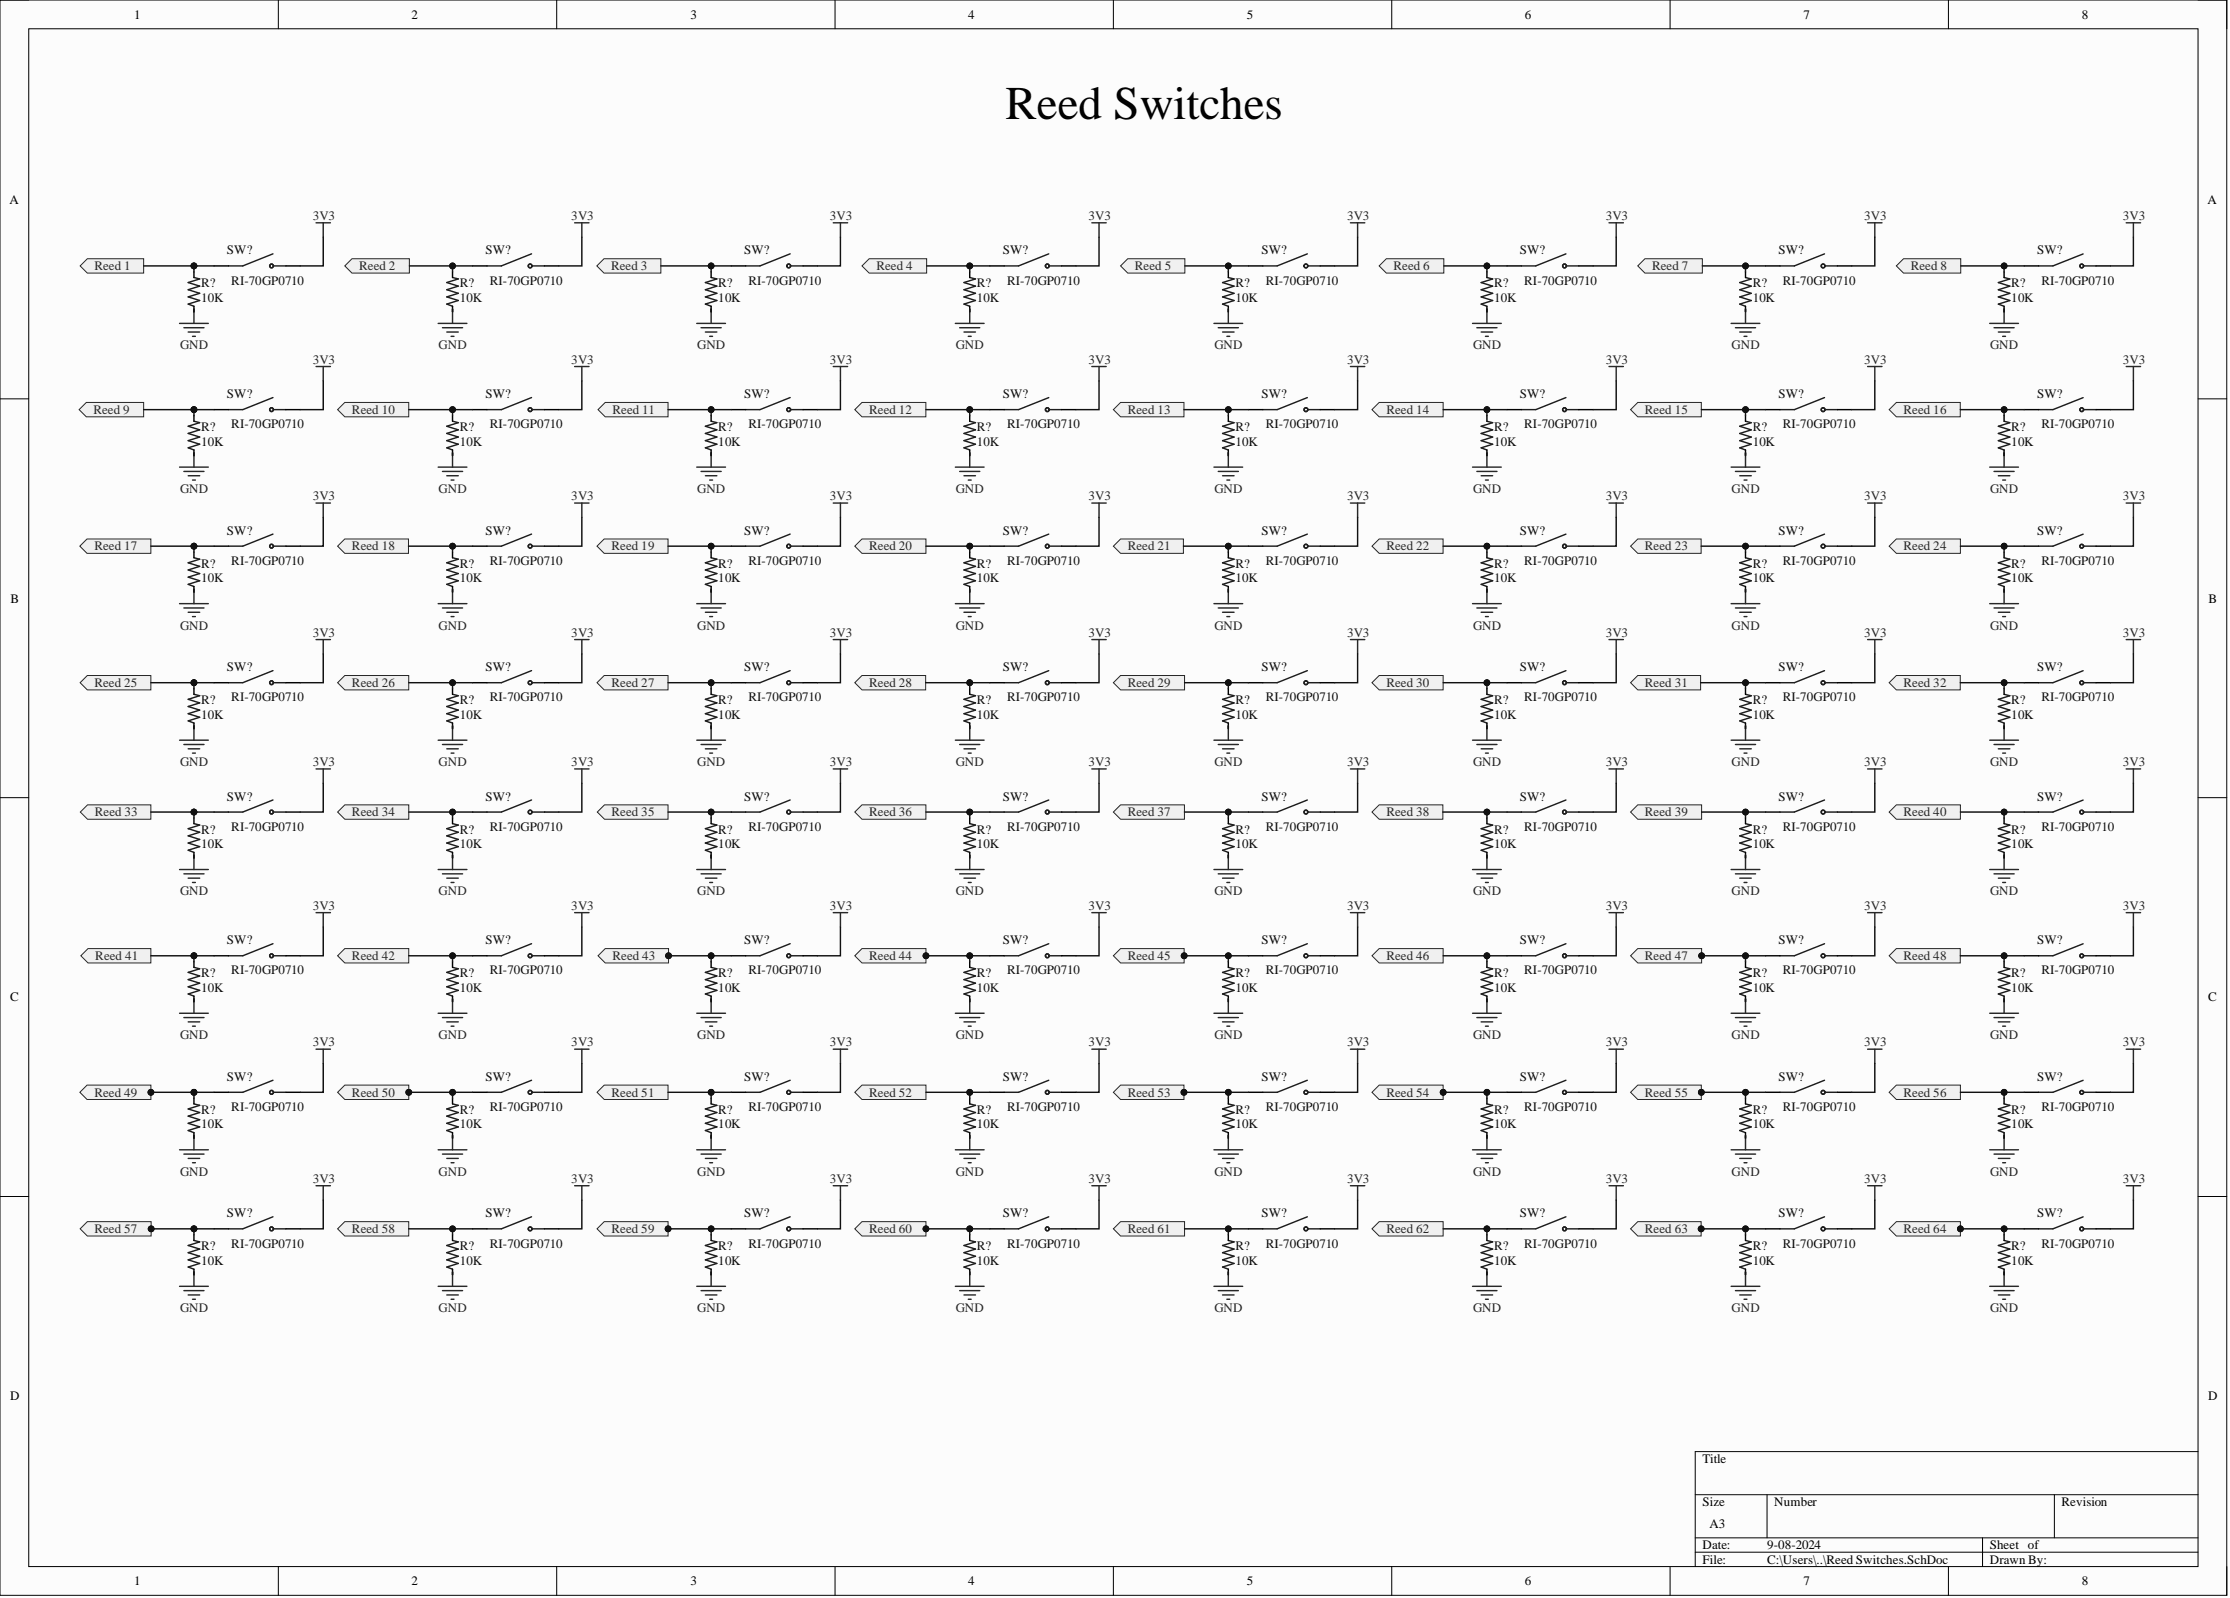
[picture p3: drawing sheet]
<svg xmlns="http://www.w3.org/2000/svg" width="393mm" height="282mm" viewBox="0 0 393 282" stroke-linecap="round" stroke-linejoin="round" font-family="sans-serif">
<defs><g id="words">
<text font-size="8.3" x="177.4" y="21">Reed Switches</text>
<g font-size="2.3">
<text x="23.7" y="3.3">1</text>
<text x="72.6" y="3.3">2</text>
<text x="121.8" y="3.3">3</text>
<text x="170.8" y="3.3">4</text>
<text x="220" y="3.3">5</text>
<text x="268.9" y="3.3">6</text>
<text x="318.1" y="3.3">7</text>
<text x="367.2" y="3.3">8</text>
<text x="1.7" y="35.9">A</text>
<text x="389.4" y="35.9">A</text>
<text x="1.9" y="106.3">B</text>
<text x="389.6" y="106.3">B</text>
<text x="1.8" y="176.6">C</text>
<text x="389.5" y="176.6">C</text>
<text x="1.8" y="247">D</text>
<text x="389.5" y="247">D</text>
<text x="300.3" y="258.1">Title</text>
<text x="300.3" y="265.7">Size</text>
<text x="301.6" y="269.5">A3</text>
<text x="313" y="265.7">Number</text>
<text x="363.6" y="265.7">Revision</text>
<text x="300.3" y="273.3">Date:</text>
<text x="300.3" y="275.8">File:</text>
<text x="311.7" y="273.3">9-08-2024</text>
<text x="311.7" y="275.8">C:\Users\..\Reed Switches.SchDoc</text>
<text x="351" y="273.3">Sheet of</text>
<text x="351" y="275.8">Drawn By:</text>
<text x="23.7" y="279.6">1</text>
<text x="72.6" y="279.6">2</text>
<text x="121.8" y="279.6">3</text>
<text x="170.8" y="279.6">4</text>
<text x="220" y="279.6">5</text>
<text x="268.9" y="279.6">6</text>
<text x="318.1" y="279.6">7</text>
<text x="367.2" y="279.6">8</text>
</g>
<g font-size="2.3" fill="#262626">
<text x="55.2" y="38.8">3V3</text>
<text x="100.8" y="38.8">3V3</text>
<text x="146.4" y="38.8">3V3</text>
<text x="192" y="38.8">3V3</text>
<text x="237.6" y="38.8">3V3</text>
<text x="283.2" y="38.8">3V3</text>
<text x="328.8" y="38.8">3V3</text>
<text x="374.4" y="38.8">3V3</text>
<text x="16.6" y="47.7">Reed 1</text>
<text x="63.4" y="47.7">Reed 2</text>
<text x="107.8" y="47.7">Reed 3</text>
<text x="154.6" y="47.7">Reed 4</text>
<text x="200.2" y="47.7">Reed 5</text>
<text x="245.8" y="47.7">Reed 6</text>
<text x="291.4" y="47.7">Reed 7</text>
<text x="337" y="47.7">Reed 8</text>
<text x="31.8" y="61.6">GND</text>
<text x="55.2" y="64.1">3V3</text>
<text x="77.4" y="61.6">GND</text>
<text x="100.8" y="64.1">3V3</text>
<text x="123" y="61.6">GND</text>
<text x="146.4" y="64.1">3V3</text>
<text x="168.6" y="61.6">GND</text>
<text x="192" y="64.1">3V3</text>
<text x="214.2" y="61.6">GND</text>
<text x="237.6" y="64.1">3V3</text>
<text x="259.8" y="61.6">GND</text>
<text x="283.2" y="64.1">3V3</text>
<text x="305.4" y="61.6">GND</text>
<text x="328.8" y="64.1">3V3</text>
<text x="351.1" y="61.6">GND</text>
<text x="374.4" y="64.1">3V3</text>
<text x="16.5" y="73">Reed 9</text>
<text x="62.1" y="73">Reed 10</text>
<text x="108" y="73">Reed 11</text>
<text x="153.3" y="73">Reed 12</text>
<text x="198.9" y="73">Reed 13</text>
<text x="244.5" y="73">Reed 14</text>
<text x="290.1" y="73">Reed 15</text>
<text x="335.8" y="73">Reed 16</text>
<text x="31.8" y="87">GND</text>
<text x="55.2" y="88.2">3V3</text>
<text x="77.4" y="87">GND</text>
<text x="100.8" y="88.2">3V3</text>
<text x="123" y="87">GND</text>
<text x="146.4" y="88.2">3V3</text>
<text x="168.6" y="87">GND</text>
<text x="192" y="88.2">3V3</text>
<text x="214.2" y="87">GND</text>
<text x="237.6" y="88.2">3V3</text>
<text x="259.8" y="87">GND</text>
<text x="283.2" y="88.2">3V3</text>
<text x="305.4" y="87">GND</text>
<text x="328.8" y="88.2">3V3</text>
<text x="351.1" y="87">GND</text>
<text x="374.4" y="88.2">3V3</text>
<text x="16.6" y="97.1">Reed 17</text>
<text x="62.1" y="97.1">Reed 18</text>
<text x="107.9" y="97.1">Reed 19</text>
<text x="153.3" y="97.1">Reed 20</text>
<text x="198.9" y="97.1">Reed 21</text>
<text x="244.5" y="97.1">Reed 22</text>
<text x="290.1" y="97.1">Reed 23</text>
<text x="335.8" y="97.1">Reed 24</text>
<text x="31.8" y="111">GND</text>
<text x="55.2" y="112.3">3V3</text>
<text x="77.4" y="111">GND</text>
<text x="100.8" y="112.3">3V3</text>
<text x="123" y="111">GND</text>
<text x="146.4" y="112.3">3V3</text>
<text x="168.6" y="111">GND</text>
<text x="192" y="112.3">3V3</text>
<text x="214.2" y="111">GND</text>
<text x="237.6" y="112.3">3V3</text>
<text x="259.8" y="111">GND</text>
<text x="283.2" y="112.3">3V3</text>
<text x="305.4" y="111">GND</text>
<text x="328.8" y="112.3">3V3</text>
<text x="351.1" y="111">GND</text>
<text x="374.4" y="112.3">3V3</text>
<text x="16.6" y="121.2">Reed 25</text>
<text x="62.1" y="121.2">Reed 26</text>
<text x="107.9" y="121.2">Reed 27</text>
<text x="153.3" y="121.2">Reed 28</text>
<text x="198.9" y="121.2">Reed 29</text>
<text x="244.5" y="121.2">Reed 30</text>
<text x="290.1" y="121.2">Reed 31</text>
<text x="335.8" y="121.2">Reed 32</text>
<text x="31.8" y="135.1">GND</text>
<text x="55.2" y="135.1">3V3</text>
<text x="77.4" y="135.1">GND</text>
<text x="100.8" y="135.1">3V3</text>
<text x="123" y="135.1">GND</text>
<text x="146.4" y="135.1">3V3</text>
<text x="168.6" y="135.1">GND</text>
<text x="192" y="135.1">3V3</text>
<text x="214.2" y="135.1">GND</text>
<text x="237.6" y="135.1">3V3</text>
<text x="259.8" y="135.1">GND</text>
<text x="283.2" y="135.1">3V3</text>
<text x="305.4" y="135.1">GND</text>
<text x="328.8" y="135.1">3V3</text>
<text x="351.1" y="135.1">GND</text>
<text x="374.4" y="135.1">3V3</text>
<text x="16.7" y="144">Reed 33</text>
<text x="62.1" y="144">Reed 34</text>
<text x="107.9" y="144">Reed 35</text>
<text x="153.3" y="144">Reed 36</text>
<text x="198.9" y="144">Reed 37</text>
<text x="244.5" y="144">Reed 38</text>
<text x="290.1" y="144">Reed 39</text>
<text x="335.8" y="144">Reed 40</text>
<text x="31.8" y="157.9">GND</text>
<text x="55.2" y="160.5">3V3</text>
<text x="77.4" y="157.9">GND</text>
<text x="100.8" y="160.5">3V3</text>
<text x="123" y="157.9">GND</text>
<text x="146.4" y="160.5">3V3</text>
<text x="168.6" y="157.9">GND</text>
<text x="192" y="160.5">3V3</text>
<text x="214.2" y="157.9">GND</text>
<text x="237.6" y="160.5">3V3</text>
<text x="259.8" y="157.9">GND</text>
<text x="283.2" y="160.5">3V3</text>
<text x="305.4" y="157.9">GND</text>
<text x="328.8" y="160.5">3V3</text>
<text x="351.1" y="157.9">GND</text>
<text x="374.4" y="160.5">3V3</text>
<text x="16.8" y="169.3">Reed 41</text>
<text x="62.1" y="169.3">Reed 42</text>
<text x="108" y="169.3">Reed 43</text>
<text x="153.3" y="169.3">Reed 44</text>
<text x="198.9" y="169.3">Reed 45</text>
<text x="244.5" y="169.3">Reed 46</text>
<text x="290.1" y="169.3">Reed 47</text>
<text x="335.8" y="169.3">Reed 48</text>
<text x="31.8" y="183.3">GND</text>
<text x="55.2" y="184.6">3V3</text>
<text x="77.4" y="183.3">GND</text>
<text x="100.8" y="184.6">3V3</text>
<text x="123" y="183.3">GND</text>
<text x="146.4" y="184.6">3V3</text>
<text x="168.6" y="183.3">GND</text>
<text x="192" y="184.6">3V3</text>
<text x="214.2" y="183.3">GND</text>
<text x="237.6" y="184.6">3V3</text>
<text x="259.8" y="183.3">GND</text>
<text x="283.2" y="184.6">3V3</text>
<text x="305.4" y="183.3">GND</text>
<text x="328.8" y="184.6">3V3</text>
<text x="351.1" y="183.3">GND</text>
<text x="374.4" y="184.6">3V3</text>
<text x="16.6" y="193.4">Reed 49</text>
<text x="62.1" y="193.4">Reed 50</text>
<text x="107.9" y="193.4">Reed 51</text>
<text x="153.3" y="193.4">Reed 52</text>
<text x="198.9" y="193.4">Reed 53</text>
<text x="244.5" y="193.4">Reed 54</text>
<text x="290.1" y="193.4">Reed 55</text>
<text x="335.8" y="193.4">Reed 56</text>
<text x="31.8" y="207.4">GND</text>
<text x="55.2" y="208.6">3V3</text>
<text x="77.4" y="207.4">GND</text>
<text x="100.8" y="208.6">3V3</text>
<text x="123" y="207.4">GND</text>
<text x="146.4" y="208.6">3V3</text>
<text x="168.6" y="207.4">GND</text>
<text x="192" y="208.6">3V3</text>
<text x="214.2" y="207.4">GND</text>
<text x="237.6" y="208.6">3V3</text>
<text x="259.8" y="207.4">GND</text>
<text x="283.2" y="208.6">3V3</text>
<text x="305.4" y="207.4">GND</text>
<text x="328.8" y="208.6">3V3</text>
<text x="351.1" y="207.4">GND</text>
<text x="374.4" y="208.6">3V3</text>
<text x="16.6" y="217.5">Reed 57</text>
<text x="62.1" y="217.5">Reed 58</text>
<text x="107.9" y="217.5">Reed 59</text>
<text x="153.3" y="217.5">Reed 60</text>
<text x="198.9" y="217.5">Reed 61</text>
<text x="244.5" y="217.5">Reed 62</text>
<text x="290.1" y="217.5">Reed 63</text>
<text x="335.8" y="217.5">Reed 64</text>
<text x="31.8" y="231.5">GND</text>
<text x="77.4" y="231.5">GND</text>
<text x="123" y="231.5">GND</text>
<text x="168.6" y="231.5">GND</text>
<text x="214.2" y="231.5">GND</text>
<text x="259.8" y="231.5">GND</text>
<text x="305.4" y="231.5">GND</text>
<text x="351.1" y="231.5">GND</text>
</g>
<g font-size="2.3" fill="#0e0e0e">
<text x="40" y="44.9">SW?</text>
<text x="85.7" y="44.9">SW?</text>
<text x="131.3" y="44.9">SW?</text>
<text x="176.9" y="44.9">SW?</text>
<text x="222.5" y="44.9">SW?</text>
<text x="268.1" y="44.9">SW?</text>
<text x="313.7" y="44.9">SW?</text>
<text x="359.3" y="44.9">SW?</text>
<text x="35.5" y="50.7">R?</text>
<text x="35.5" y="53.2">10K</text>
<text x="40.8" y="50.2">RI-70GP0710</text>
<text x="81.1" y="50.7">R?</text>
<text x="81.1" y="53.2">10K</text>
<text x="86.4" y="50.2">RI-70GP0710</text>
<text x="126.7" y="50.7">R?</text>
<text x="126.7" y="53.2">10K</text>
<text x="132" y="50.2">RI-70GP0710</text>
<text x="172.3" y="50.7">R?</text>
<text x="172.3" y="53.2">10K</text>
<text x="177.6" y="50.2">RI-70GP0710</text>
<text x="217.9" y="50.7">R?</text>
<text x="217.9" y="53.2">10K</text>
<text x="223.2" y="50.2">RI-70GP0710</text>
<text x="263.5" y="50.7">R?</text>
<text x="263.5" y="53.2">10K</text>
<text x="268.9" y="50.2">RI-70GP0710</text>
<text x="309.2" y="50.7">R?</text>
<text x="309.2" y="53.2">10K</text>
<text x="314.5" y="50.2">RI-70GP0710</text>
<text x="354.8" y="50.7">R?</text>
<text x="354.8" y="53.2">10K</text>
<text x="360.1" y="50.2">RI-70GP0710</text>
<text x="40" y="70.2">SW?</text>
<text x="85.7" y="70.2">SW?</text>
<text x="131.3" y="70.2">SW?</text>
<text x="176.9" y="70.2">SW?</text>
<text x="222.5" y="70.2">SW?</text>
<text x="268.1" y="70.2">SW?</text>
<text x="313.7" y="70.2">SW?</text>
<text x="359.3" y="70.2">SW?</text>
<text x="35.5" y="76.1">R?</text>
<text x="40.8" y="75.6">RI-70GP0710</text>
<text x="81.1" y="76.1">R?</text>
<text x="86.4" y="75.6">RI-70GP0710</text>
<text x="126.7" y="76.1">R?</text>
<text x="132" y="75.6">RI-70GP0710</text>
<text x="172.3" y="76.1">R?</text>
<text x="177.6" y="75.6">RI-70GP0710</text>
<text x="217.9" y="76.1">R?</text>
<text x="223.2" y="75.6">RI-70GP0710</text>
<text x="263.5" y="76.1">R?</text>
<text x="268.9" y="75.6">RI-70GP0710</text>
<text x="309.2" y="76.1">R?</text>
<text x="314.5" y="75.6">RI-70GP0710</text>
<text x="354.8" y="76.1">R?</text>
<text x="360.1" y="75.6">RI-70GP0710</text>
<text x="35.5" y="78.6">10K</text>
<text x="81.1" y="78.6">10K</text>
<text x="126.7" y="78.6">10K</text>
<text x="172.3" y="78.6">10K</text>
<text x="217.9" y="78.6">10K</text>
<text x="263.5" y="78.6">10K</text>
<text x="309.2" y="78.6">10K</text>
<text x="354.8" y="78.6">10K</text>
<text x="40" y="94.3">SW?</text>
<text x="85.7" y="94.3">SW?</text>
<text x="131.3" y="94.3">SW?</text>
<text x="176.9" y="94.3">SW?</text>
<text x="222.5" y="94.3">SW?</text>
<text x="268.1" y="94.3">SW?</text>
<text x="313.7" y="94.3">SW?</text>
<text x="359.3" y="94.3">SW?</text>
<text x="35.5" y="100.1">R?</text>
<text x="40.8" y="99.6">RI-70GP0710</text>
<text x="81.1" y="100.1">R?</text>
<text x="86.4" y="99.6">RI-70GP0710</text>
<text x="126.7" y="100.1">R?</text>
<text x="132" y="99.6">RI-70GP0710</text>
<text x="172.3" y="100.1">R?</text>
<text x="177.6" y="99.6">RI-70GP0710</text>
<text x="217.9" y="100.1">R?</text>
<text x="223.2" y="99.6">RI-70GP0710</text>
<text x="263.5" y="100.1">R?</text>
<text x="268.9" y="99.6">RI-70GP0710</text>
<text x="309.2" y="100.1">R?</text>
<text x="314.5" y="99.6">RI-70GP0710</text>
<text x="354.8" y="100.1">R?</text>
<text x="360.1" y="99.6">RI-70GP0710</text>
<text x="35.5" y="102.7">10K</text>
<text x="81.1" y="102.7">10K</text>
<text x="126.7" y="102.7">10K</text>
<text x="172.3" y="102.7">10K</text>
<text x="217.9" y="102.7">10K</text>
<text x="263.5" y="102.7">10K</text>
<text x="309.2" y="102.7">10K</text>
<text x="354.8" y="102.7">10K</text>
<text x="40" y="118.4">SW?</text>
<text x="85.7" y="118.4">SW?</text>
<text x="131.3" y="118.4">SW?</text>
<text x="176.9" y="118.4">SW?</text>
<text x="222.5" y="118.4">SW?</text>
<text x="268.1" y="118.4">SW?</text>
<text x="313.7" y="118.4">SW?</text>
<text x="359.3" y="118.4">SW?</text>
<text x="35.5" y="124.2">R?</text>
<text x="40.8" y="123.7">RI-70GP0710</text>
<text x="81.1" y="124.2">R?</text>
<text x="86.4" y="123.7">RI-70GP0710</text>
<text x="126.7" y="124.2">R?</text>
<text x="132" y="123.7">RI-70GP0710</text>
<text x="172.3" y="124.2">R?</text>
<text x="177.6" y="123.7">RI-70GP0710</text>
<text x="217.9" y="124.2">R?</text>
<text x="223.2" y="123.7">RI-70GP0710</text>
<text x="263.5" y="124.2">R?</text>
<text x="268.9" y="123.7">RI-70GP0710</text>
<text x="309.2" y="124.2">R?</text>
<text x="314.5" y="123.7">RI-70GP0710</text>
<text x="354.8" y="124.2">R?</text>
<text x="360.1" y="123.7">RI-70GP0710</text>
<text x="35.5" y="126.8">10K</text>
<text x="81.1" y="126.8">10K</text>
<text x="126.7" y="126.8">10K</text>
<text x="172.3" y="126.8">10K</text>
<text x="217.9" y="126.8">10K</text>
<text x="263.5" y="126.8">10K</text>
<text x="309.2" y="126.8">10K</text>
<text x="354.8" y="126.8">10K</text>
<text x="40" y="141.2">SW?</text>
<text x="85.7" y="141.2">SW?</text>
<text x="131.3" y="141.2">SW?</text>
<text x="176.9" y="141.2">SW?</text>
<text x="222.5" y="141.2">SW?</text>
<text x="268.1" y="141.2">SW?</text>
<text x="313.7" y="141.2">SW?</text>
<text x="359.3" y="141.2">SW?</text>
<text x="35.5" y="147">R?</text>
<text x="35.5" y="149.6">10K</text>
<text x="40.8" y="146.5">RI-70GP0710</text>
<text x="81.1" y="147">R?</text>
<text x="81.1" y="149.6">10K</text>
<text x="86.4" y="146.5">RI-70GP0710</text>
<text x="126.7" y="147">R?</text>
<text x="126.7" y="149.6">10K</text>
<text x="132" y="146.5">RI-70GP0710</text>
<text x="172.3" y="147">R?</text>
<text x="172.3" y="149.6">10K</text>
<text x="177.6" y="146.5">RI-70GP0710</text>
<text x="217.9" y="147">R?</text>
<text x="217.9" y="149.6">10K</text>
<text x="223.2" y="146.5">RI-70GP0710</text>
<text x="263.5" y="147">R?</text>
<text x="263.5" y="149.6">10K</text>
<text x="268.9" y="146.5">RI-70GP0710</text>
<text x="309.2" y="147">R?</text>
<text x="309.2" y="149.6">10K</text>
<text x="314.5" y="146.5">RI-70GP0710</text>
<text x="354.8" y="147">R?</text>
<text x="354.8" y="149.6">10K</text>
<text x="360.1" y="146.5">RI-70GP0710</text>
<text x="40" y="166.6">SW?</text>
<text x="85.7" y="166.6">SW?</text>
<text x="131.3" y="166.6">SW?</text>
<text x="176.9" y="166.6">SW?</text>
<text x="222.5" y="166.6">SW?</text>
<text x="268.1" y="166.6">SW?</text>
<text x="313.7" y="166.6">SW?</text>
<text x="359.3" y="166.6">SW?</text>
<text x="35.5" y="172.4">R?</text>
<text x="40.8" y="171.9">RI-70GP0710</text>
<text x="81.1" y="172.4">R?</text>
<text x="86.4" y="171.9">RI-70GP0710</text>
<text x="126.7" y="172.4">R?</text>
<text x="132" y="171.9">RI-70GP0710</text>
<text x="172.3" y="172.4">R?</text>
<text x="177.6" y="171.9">RI-70GP0710</text>
<text x="217.9" y="172.4">R?</text>
<text x="223.2" y="171.9">RI-70GP0710</text>
<text x="263.5" y="172.4">R?</text>
<text x="268.9" y="171.9">RI-70GP0710</text>
<text x="309.2" y="172.4">R?</text>
<text x="314.5" y="171.9">RI-70GP0710</text>
<text x="354.8" y="172.4">R?</text>
<text x="360.1" y="171.9">RI-70GP0710</text>
<text x="35.5" y="174.9">10K</text>
<text x="81.1" y="174.9">10K</text>
<text x="126.7" y="174.9">10K</text>
<text x="172.3" y="174.9">10K</text>
<text x="217.9" y="174.9">10K</text>
<text x="263.5" y="174.9">10K</text>
<text x="309.2" y="174.9">10K</text>
<text x="354.8" y="174.9">10K</text>
<text x="40" y="190.6">SW?</text>
<text x="85.7" y="190.6">SW?</text>
<text x="131.3" y="190.6">SW?</text>
<text x="176.9" y="190.6">SW?</text>
<text x="222.5" y="190.6">SW?</text>
<text x="268.1" y="190.6">SW?</text>
<text x="313.7" y="190.6">SW?</text>
<text x="359.3" y="190.6">SW?</text>
<text x="35.5" y="196.5">R?</text>
<text x="40.8" y="196">RI-70GP0710</text>
<text x="81.1" y="196.5">R?</text>
<text x="86.4" y="196">RI-70GP0710</text>
<text x="126.7" y="196.5">R?</text>
<text x="132" y="196">RI-70GP0710</text>
<text x="172.3" y="196.5">R?</text>
<text x="177.6" y="196">RI-70GP0710</text>
<text x="217.9" y="196.5">R?</text>
<text x="223.2" y="196">RI-70GP0710</text>
<text x="263.5" y="196.5">R?</text>
<text x="268.9" y="196">RI-70GP0710</text>
<text x="309.2" y="196.5">R?</text>
<text x="314.5" y="196">RI-70GP0710</text>
<text x="354.8" y="196.5">R?</text>
<text x="360.1" y="196">RI-70GP0710</text>
<text x="35.5" y="199">10K</text>
<text x="81.1" y="199">10K</text>
<text x="126.7" y="199">10K</text>
<text x="172.3" y="199">10K</text>
<text x="217.9" y="199">10K</text>
<text x="263.5" y="199">10K</text>
<text x="309.2" y="199">10K</text>
<text x="354.8" y="199">10K</text>
<text x="40" y="214.7">SW?</text>
<text x="85.7" y="214.7">SW?</text>
<text x="131.3" y="214.7">SW?</text>
<text x="176.9" y="214.7">SW?</text>
<text x="222.5" y="214.7">SW?</text>
<text x="268.1" y="214.7">SW?</text>
<text x="313.7" y="214.7">SW?</text>
<text x="359.3" y="214.7">SW?</text>
<text x="35.5" y="220.6">R?</text>
<text x="40.8" y="220">RI-70GP0710</text>
<text x="81.1" y="220.6">R?</text>
<text x="86.4" y="220">RI-70GP0710</text>
<text x="126.7" y="220.6">R?</text>
<text x="132" y="220">RI-70GP0710</text>
<text x="172.3" y="220.6">R?</text>
<text x="177.6" y="220">RI-70GP0710</text>
<text x="217.9" y="220.6">R?</text>
<text x="223.2" y="220">RI-70GP0710</text>
<text x="263.5" y="220.6">R?</text>
<text x="268.9" y="220">RI-70GP0710</text>
<text x="309.2" y="220.6">R?</text>
<text x="314.5" y="220">RI-70GP0710</text>
<text x="354.8" y="220.6">R?</text>
<text x="360.1" y="220">RI-70GP0710</text>
<text x="35.5" y="223.1">10K</text>
<text x="81.1" y="223.1">10K</text>
<text x="126.7" y="223.1">10K</text>
<text x="172.3" y="223.1">10K</text>
<text x="217.9" y="223.1">10K</text>
<text x="263.5" y="223.1">10K</text>
<text x="309.2" y="223.1">10K</text>
<text x="354.8" y="223.1">10K</text>
</g>
</g></defs>
<path d="M0 0h392.8v281.4h-392.8z" fill-rule="evenodd" fill="#fcfcfc"/>
<path d="M0 0h392.8v281.4h-392.8z" fill="none" stroke="#000" stroke-width=".18"/>
<path d="M5.1 5.1h382.6v271.2h-382.6z" fill-rule="evenodd" fill="#fcfcfc"/>
<g fill="none" stroke="#000" stroke-width=".18">
<path d="M0 0h5.1M5.1 5.1h382.6v271.2h-382.6zM49.1 0v5.1M98.2 0v5.1M147.3 0v5.1M196.4 0v5.1M245.5 0v5.1M294.6 0v5.1M343.7 0v5.1M387.7 0h5.1v5.1M0 70.4h5.1M387.7 70.4h5.1"/>
<path d="M0 140.7h5.1M387.7 140.7h5.1M0 211h5.1M387.7 211h5.1M387.7 256h-88.7v20.3M49.1 276.3v5.1M98.2 276.3v5.1M147.3 276.3v5.1M196.4 276.3v5.1M245.5 276.3v5.1M294.6 276.3v5.1M299 263.7h88.7"/>
<path d="M299 271.3h88.7M299 273.8h88.7M311.7 263.7v7.6M343.7 276.3v5.1M349.7 271.3v5M362.4 263.7v7.6M392.8 276.3v5.1"/>
</g>
<g fill="none" stroke="#1c1c1c" stroke-width=".25">
<path d="M34.2 48.9l1 .3-2 .6 2 .7-2 .6 2 .6-2 .7 2 .6-2 .6 1 .4M48.1 44.8l-5.3 2.1h-2.5M48.3 46.9h2.1M79.8 48.9l1 .3-2 .6 2 .7-2 .6 2 .6-2 .7 2 .6-2 .6 1 .4M93.8 44.8l-5.4 2.1h-2.5M93.9 46.9h2.1M125.4 48.9l1 .3-2 .6 2 .7-2 .6 2 .6-2 .7 2 .6-2 .6 1 .4M139.4 44.8l-5.3 2.1h-2.6M139.5 46.9h2.2M171 48.9l1.1 .3-2.1 .6 2.1 .7-2.1 .6 2.1 .6-2.1 .7 2.1 .6-2.1 .6 1 .4M185 44.8l-5.3 2.1h-2.6M185.1 46.9h2.2"/>
<path d="M216.7 49l1 .2-2.1 .6 2.1 .7-2.1 .6 2.1 .6-2.1 .7 2.1 .6-2.1 .6 1.1 .4M230.6 44.8l-5.3 2.1h-2.6M230.7 46.9h2.2M262.3 49l1 .2-2 .6 2 .7-2 .6 2 .6-2 .7 2 .6-2 .6 1 .4M276.2 44.8l-5.3 2.1h-2.5M276.3 46.9h2.2M307.9 49l1 .2-2 .6 2 .7-2 .6 2 .6-2 .7 2 .6-2 .6 1 .4M321.8 44.8l-5.3 2.1h-2.5M322 46.9h2.1M353.5 49l1 .2-2 .6 2 .7-2 .6 2 .6-2 .7 2 .6-2 .6 1 .4M367.4 44.8l-5.3 2.1h-2.5M367.6 46.9h2.1"/>
<circle cx="47.9" cy="46.9" r=".33"/>
<circle cx="93.5" cy="46.9" r=".33"/>
<circle cx="139.1" cy="46.9" r=".33"/>
<circle cx="184.7" cy="46.9" r=".33"/>
<circle cx="230.3" cy="46.9" r=".33"/>
<circle cx="230.4" cy="46.9" r=".33"/>
<circle cx="276" cy="46.9" r=".33"/>
<circle cx="321.6" cy="46.9" r=".33"/>
<circle cx="367.2" cy="46.9" r=".33"/>
</g>
<g fill="none" stroke="#000" stroke-width=".25">
<path d="M34.2 48v.9M34.2 54v1M37.8 46.9h2.5M50.4 46.9h2.6M79.8 48v.9M79.8 54v1M83.4 46.9h2.5M96 46.9h2.6M125.4 48v.9M125.4 54v1M129 46.9h2.5M141.7 46.9h2.5"/>
<path d="M171 48v.9M171 54v1M174.6 46.9h2.5M187.3 46.9h2.5M216.7 47.9v1.1M216.7 54v1M220.2 46.9h2.5M232.9 46.9h2.5M262.3 47.9v1.1M262.3 54v1M265.8 46.9h2.6M278.5 46.9h2.5"/>
<path d="M307.9 47.9v1.1M307.9 54v1M311.4 46.9h2.6M324.1 46.9h2.5M353.5 48v1M353.5 54v1M357 46.9h2.6M369.7 46.9h2.6"/>
</g>
<g fill="none" stroke="#262626" stroke-width=".25">
<path d="M55.7 39.3h2.6M57 39.3v2.5M101.4 39.3h2.5M102.6 39.3v2.5M147 39.3h2.5M148.2 39.3v2.5M192.6 39.3h2.5M193.9 39.3v2.5M238.2 39.3h2.5M239.5 39.3v2.5M283.8 39.3h2.5M285.1 39.3v2.5"/>
<path d="M329.4 39.3h2.6M330.7 39.3v2.5M375 39.3h2.6M376.3 39.3v2.5M31.7 57h5M32.4 57.8h3.6M33.2 58.6h2M34 59.3h.5M34.2 54.5v2.5M77.3 57h5.1M78 57.8h3.6M78.8 58.6h2"/>
<path d="M79.6 59.3h.5M79.8 54.5v2.5M122.9 57h5.1M123.7 57.8h3.5M124.4 58.6h2M125.2 59.3h.5M125.4 54.5v2.5M168.5 57h5.1M169.3 57.8h3.5M170 58.6h2.1M170.8 59.3h.5M171 54.5v2.5"/>
<path d="M214.1 57h5.1M214.9 57.8h3.5M215.6 58.6h2.1M216.4 59.3h.5M216.7 54.5v2.5M259.7 57h5.1M260.5 57.8h3.5M261.3 58.6h2M262 59.3h.5M262.3 54.5v2.5M305.4 57h5M306.1 57.8h3.6"/>
<path d="M306.9 58.6h2M307.6 59.3h.5M307.9 54.5v2.5M351 57h5M351.7 57.8h3.6M352.5 58.6h2M353.2 59.3h.6M353.5 54.5v2.5"/>
</g>
<path d="M62.1 45.6h10.1v2.6h-10.1l-1.3-1.3z" fill-rule="evenodd" fill="#f0f0f0"/>
<path d="M62.1 45.6h10.1v2.6h-10.1l-1.3-1.3z" fill="none" stroke="#262626" stroke-width=".18"/>
<path d="M15.4 45.6h9.9v2.6h-9.9l-1.3-1.3z" fill-rule="evenodd" fill="#f0f0f0"/>
<path d="M15.4 45.6h9.9v2.6h-9.9l-1.3-1.3z" fill="none" stroke="#262626" stroke-width=".18"/>
<path d="M106.5 45.6h10.1v2.6h-10.1l-1.2-1.3z" fill-rule="evenodd" fill="#f0f0f0"/>
<path d="M106.5 45.6h10.1v2.6h-10.1l-1.2-1.3z" fill="none" stroke="#262626" stroke-width=".18"/>
<path d="M153.3 45.6h10.2v2.6h-10.2l-1.3-1.3z" fill-rule="evenodd" fill="#f0f0f0"/>
<path d="M153.3 45.6h10.2v2.6h-10.2l-1.3-1.3z" fill="none" stroke="#262626" stroke-width=".18"/>
<path d="M198.9 45.6h10.1v2.6h-10.1l-1.2-1.3z" fill-rule="evenodd" fill="#f0f0f0"/>
<path d="M198.9 45.6h10.1v2.6h-10.1l-1.2-1.3z" fill="none" stroke="#262626" stroke-width=".18"/>
<path d="M244.5 45.6h10.2v2.6h-10.2l-1.2-1.3z" fill-rule="evenodd" fill="#f0f0f0"/>
<path d="M244.5 45.6h10.2v2.6h-10.2l-1.2-1.3z" fill="none" stroke="#262626" stroke-width=".18"/>
<path d="M290.1 45.6h10.2v2.6h-10.2l-1.2-1.3z" fill-rule="evenodd" fill="#f0f0f0"/>
<path d="M290.1 45.6h10.2v2.6h-10.2l-1.2-1.3z" fill="none" stroke="#262626" stroke-width=".18"/>
<path d="M335.8 45.6h10.1v2.6h-10.1l-1.3-1.3z" fill-rule="evenodd" fill="#f0f0f0"/>
<path d="M335.8 45.6h10.1v2.6h-10.1l-1.3-1.3z" fill="none" stroke="#262626" stroke-width=".18"/>
<g fill="none" stroke="#1c1c1c" stroke-width=".25">
<path d="M34.2 74.3l1 .3-2 .6 2 .6-2 .7 2 .6-2 .6 2 .7-2 .6 1 .4M48.1 70.1l-5.3 2.2h-2.5M48.3 72.3h2.1M79.8 74.3l1 .3-2 .6 2 .6-2 .7 2 .6-2 .6 2 .7-2 .6 1 .4M93.8 70.1l-5.4 2.2h-2.5M93.9 72.3h2.1M125.4 74.3l1 .3-2 .6 2 .6-2 .7 2 .6-2 .6 2 .7-2 .6 1 .4M139.4 70.1l-5.3 2.2h-2.6M139.5 72.3h2.2M171 74.3l1.1 .3-2.1 .6 2.1 .6-2.1 .7 2.1 .6-2.1 .6 2.1 .7-2.1 .6 1 .4M185 70.1l-5.3 2.2h-2.6M185.1 72.3h2.2"/>
<path d="M216.7 74.3l1 .3-2.1 .6 2.1 .6-2.1 .7 2.1 .6-2.1 .6 2.1 .7-2.1 .6 1.1 .4M230.6 70.1l-5.3 2.2h-2.6M230.7 72.3h2.2M262.3 74.3l1 .3-2 .6 2 .6-2 .7 2 .6-2 .6 2 .7-2 .6 1 .4M276.2 70.1l-5.3 2.2h-2.5M276.3 72.3h2.2M307.9 74.3l1 .3-2 .6 2 .6-2 .7 2 .6-2 .6 2 .7-2 .6 1 .4M321.8 70.1l-5.3 2.2h-2.5M322 72.3h2.1M353.5 74.3l1 .3-2 .6 2 .6-2 .7 2 .6-2 .6 2 .7-2 .6 1 .4M367.4 70.1l-5.3 2.2h-2.5M367.6 72.3h2.1"/>
<circle cx="47.9" cy="72.3" r=".33"/>
<circle cx="93.5" cy="72.3" r=".33"/>
<circle cx="139.1" cy="72.3" r=".33"/>
<circle cx="184.7" cy="72.3" r=".33"/>
<circle cx="230.3" cy="72.3" r=".33"/>
<circle cx="230.4" cy="72.3" r=".33"/>
<circle cx="276" cy="72.3" r=".33"/>
<circle cx="321.6" cy="72.3" r=".33"/>
<circle cx="367.2" cy="72.3" r=".33"/>
</g>
<g fill="none" stroke="#000" stroke-width=".25">
<path d="M34.2 73.3v1M34.2 79.4v1M37.8 72.3h2.5M50.4 72.3h2.6M79.8 73.3v1M79.8 79.4v1M83.4 72.3h2.5M96 72.3h2.6M125.4 73.3v1M125.4 79.4v1M129 72.3h2.5M141.7 72.3h2.5"/>
<path d="M171 73.3v1M171 79.4v1M174.6 72.3h2.5M187.3 72.3h2.5M216.7 73.3v1M216.7 79.4v1M220.2 72.3h2.5M232.9 72.3h2.5M262.3 73.3v1M262.3 79.4v1M265.8 72.3h2.6M278.5 72.3h2.5"/>
<path d="M307.9 73.3v1M307.9 79.4v1M311.4 72.3h2.6M324.1 72.3h2.5M353.5 73.3v1M353.5 79.4v1M357 72.3h2.6M369.7 72.3h2.6"/>
</g>
<g fill="none" stroke="#262626" stroke-width=".25">
<path d="M34.2 79.9v2.5M55.7 64.6h2.6M57 64.6v2.6M79.8 79.9v2.5M101.4 64.6h2.5M102.6 64.6v2.6M125.4 79.9v2.5M147 64.6h2.5M148.2 64.6v2.6M171 79.9v2.5M192.6 64.6h2.5M193.9 64.6v2.6"/>
<path d="M216.7 79.9v2.5M238.2 64.6h2.5M239.5 64.6v2.6M262.3 79.9v2.5M283.8 64.6h2.5M285.1 64.6v2.6M307.9 79.9v2.5M329.4 64.6h2.6M330.7 64.6v2.6M353.5 79.9v2.5M375 64.6h2.6M376.3 64.6v2.6"/>
<path d="M31.7 82.4h5M32.4 83.2h3.6M33.2 83.9h2M34 84.7h.5M77.3 82.4h5.1M78 83.2h3.6M78.8 83.9h2M79.6 84.7h.5M122.9 82.4h5.1M123.7 83.2h3.5M124.4 83.9h2M125.2 84.7h.5"/>
<path d="M168.5 82.4h5.1M169.3 83.2h3.5M170 83.9h2.1M170.8 84.7h.5M214.1 82.4h5.1M214.9 83.2h3.5M215.6 83.9h2.1M216.4 84.7h.5M259.7 82.4h5.1M260.5 83.2h3.5M261.3 83.9h2M262 84.7h.5"/>
<path d="M305.4 82.4h5M306.1 83.2h3.6M306.9 83.9h2M307.6 84.7h.5M351 82.4h5M351.7 83.2h3.6M352.5 83.9h2M353.2 84.7h.6"/>
</g>
<path d="M60.8 71h11.3v2.5h-11.3l-1.2-1.2z" fill-rule="evenodd" fill="#f0f0f0"/>
<path d="M60.8 71h11.3v2.5h-11.3l-1.2-1.2z" fill="none" stroke="#262626" stroke-width=".18"/>
<path d="M15.2 71h10.1v2.5h-10.1l-1.2-1.2z" fill-rule="evenodd" fill="#f0f0f0"/>
<path d="M15.2 71h10.1v2.5h-10.1l-1.2-1.2z" fill="none" stroke="#262626" stroke-width=".18"/>
<path d="M106.8 71h11v2.5h-11l-1.3-1.2z" fill-rule="evenodd" fill="#f0f0f0"/>
<path d="M106.8 71h11v2.5h-11l-1.3-1.2z" fill="none" stroke="#262626" stroke-width=".18"/>
<path d="M152 71h11.3v2.5h-11.3l-1.2-1.2z" fill-rule="evenodd" fill="#f0f0f0"/>
<path d="M152 71h11.3v2.5h-11.3l-1.2-1.2z" fill="none" stroke="#262626" stroke-width=".18"/>
<path d="M197.7 71h11.1v2.5h-11.1l-1.3-1.2z" fill-rule="evenodd" fill="#f0f0f0"/>
<path d="M197.7 71h11.1v2.5h-11.1l-1.3-1.2z" fill="none" stroke="#262626" stroke-width=".18"/>
<path d="M243.3 71h11.3v2.5h-11.3l-1.3-1.2z" fill-rule="evenodd" fill="#f0f0f0"/>
<path d="M243.3 71h11.3v2.5h-11.3l-1.3-1.2z" fill="none" stroke="#262626" stroke-width=".18"/>
<path d="M288.9 71h11.2v2.5h-11.2l-1.3-1.2z" fill-rule="evenodd" fill="#f0f0f0"/>
<path d="M288.9 71h11.2v2.5h-11.2l-1.3-1.2z" fill="none" stroke="#262626" stroke-width=".18"/>
<path d="M334.5 71h11.3v2.5h-11.3l-1.3-1.2z" fill-rule="evenodd" fill="#f0f0f0"/>
<path d="M334.5 71h11.3v2.5h-11.3l-1.3-1.2z" fill="none" stroke="#262626" stroke-width=".18"/>
<g fill="none" stroke="#1c1c1c" stroke-width=".25">
<path d="M34.2 98.4l1 .2-2 .7 2 .6-2 .6 2 .7-2 .6 2 .6-2 .7 1 .4M48.1 94.2l-5.3 2.1h-2.5M48.3 96.3h2.1M79.8 98.4l1 .2-2 .7 2 .6-2 .6 2 .7-2 .6 2 .6-2 .7 1 .4M93.8 94.2l-5.4 2.1h-2.5M93.9 96.3h2.1M125.4 98.4l1 .2-2 .7 2 .6-2 .6 2 .7-2 .6 2 .6-2 .7 1 .4M139.4 94.2l-5.3 2.1h-2.6M139.5 96.3h2.2M171 98.4l1.1 .2-2.1 .7 2.1 .6-2.1 .6 2.1 .7-2.1 .6 2.1 .6-2.1 .7 1 .4M185 94.2l-5.3 2.1h-2.6M185.1 96.3h2.2"/>
<path d="M216.7 98.4l1 .2-2.1 .7 2.1 .6-2.1 .6 2.1 .7-2.1 .6 2.1 .6-2.1 .7 1.1 .4M230.6 94.2l-5.3 2.1h-2.6M230.7 96.3h2.2M262.3 98.4l1 .2-2 .7 2 .6-2 .6 2 .7-2 .6 2 .6-2 .7 1 .4M276.2 94.2l-5.3 2.1h-2.5M276.3 96.3h2.2M307.9 98.4l1 .2-2 .7 2 .6-2 .6 2 .7-2 .6 2 .6-2 .7 1 .4M321.8 94.2l-5.3 2.1h-2.5M322 96.3h2.1M353.5 98.4l1 .2-2 .7 2 .6-2 .6 2 .7-2 .6 2 .6-2 .7 1 .4M367.4 94.2l-5.3 2.1h-2.5M367.6 96.3h2.1"/>
<circle cx="47.9" cy="96.3" r=".33"/>
<circle cx="93.5" cy="96.3" r=".33"/>
<circle cx="139.1" cy="96.3" r=".33"/>
<circle cx="184.7" cy="96.3" r=".33"/>
<circle cx="230.3" cy="96.3" r=".33"/>
<circle cx="230.4" cy="96.3" r=".33"/>
<circle cx="276" cy="96.3" r=".33"/>
<circle cx="321.6" cy="96.3" r=".33"/>
<circle cx="367.2" cy="96.3" r=".33"/>
</g>
<g fill="none" stroke="#000" stroke-width=".25">
<path d="M34.2 97.4v1M37.8 96.3h2.5M50.4 96.3h2.6M79.8 97.4v1M83.4 96.3h2.5M96 96.3h2.6M125.4 97.4v1M129 96.3h2.5M141.7 96.3h2.5M171 97.4v1M174.6 96.3h2.5M187.3 96.3h2.5"/>
<path d="M216.7 97.4v1M220.2 96.3h2.5M232.9 96.3h2.5M262.3 97.4v1M265.8 96.3h2.6M278.5 96.3h2.5M307.9 97.4v1M311.4 96.3h2.6M324.1 96.3h2.5M353.5 97.4v1M357 96.3h2.6M369.7 96.3h2.6"/>
<path d="M34.2 103.5v1M79.8 103.5v1M125.4 103.5v1M171 103.5v1M216.7 103.5v1M262.3 103.5v1M307.9 103.5v1M353.5 103.5v1"/>
</g>
<g fill="none" stroke="#262626" stroke-width=".25">
<path d="M55.7 88.7h2.6M57 88.7v2.6M101.4 88.7h2.5M102.6 88.7v2.6M147 88.7h2.5M148.2 88.7v2.6M192.6 88.7h2.5M193.9 88.7v2.6M238.2 88.7h2.5M239.5 88.7v2.6M283.8 88.7h2.5M285.1 88.7v2.6"/>
<path d="M329.4 88.7h2.6M330.7 88.7v2.6M375 88.7h2.6M376.3 88.7v2.6M31.7 106.5h5M32.4 107.2h3.6M33.2 108h2M34 108.8h.5M34.2 103.9v2.6M77.3 106.5h5.1M78 107.2h3.6M78.8 108h2"/>
<path d="M79.6 108.8h.5M79.8 103.9v2.6M122.9 106.5h5.1M123.7 107.2h3.5M124.4 108h2M125.2 108.8h.5M125.4 103.9v2.6M168.5 106.5h5.1M169.3 107.2h3.5M170 108h2.1M170.8 108.8h.5M171 103.9v2.6"/>
<path d="M214.1 106.5h5.1M214.9 107.2h3.5M215.6 108h2.1M216.4 108.8h.5M216.7 103.9v2.6M259.7 106.5h5.1M260.5 107.2h3.5M261.3 108h2M262 108.8h.5M262.3 103.9v2.6M305.4 106.5h5M306.1 107.2h3.6"/>
<path d="M306.9 108h2M307.6 108.8h.5M307.9 103.9v2.6M351 106.5h5M351.7 107.2h3.6M352.5 108h2M353.2 108.8h.6M353.5 103.9v2.6"/>
</g>
<path d="M60.8 95.1h11.3v2.5h-11.3l-1.2-1.3z" fill-rule="evenodd" fill="#f0f0f0"/>
<path d="M60.8 95.1h11.3v2.5h-11.3l-1.2-1.3z" fill="none" stroke="#262626" stroke-width=".18"/>
<path d="M15.3 95.1h11.3v2.5h-11.3l-1.2-1.3z" fill-rule="evenodd" fill="#f0f0f0"/>
<path d="M15.3 95.1h11.3v2.5h-11.3l-1.2-1.3z" fill="none" stroke="#262626" stroke-width=".18"/>
<path d="M106.6 95.1h11.2v2.5h-11.2l-1.3-1.3z" fill-rule="evenodd" fill="#f0f0f0"/>
<path d="M106.6 95.1h11.2v2.5h-11.2l-1.3-1.3z" fill="none" stroke="#262626" stroke-width=".18"/>
<path d="M152 95.1h11.3v2.5h-11.3l-1.2-1.3z" fill-rule="evenodd" fill="#f0f0f0"/>
<path d="M152 95.1h11.3v2.5h-11.3l-1.2-1.3z" fill="none" stroke="#262626" stroke-width=".18"/>
<path d="M197.7 95.1h11v2.5h-11l-1.3-1.3z" fill-rule="evenodd" fill="#f0f0f0"/>
<path d="M197.7 95.1h11v2.5h-11l-1.3-1.3z" fill="none" stroke="#262626" stroke-width=".18"/>
<path d="M243.3 95.1h11.2v2.5h-11.2l-1.3-1.3z" fill-rule="evenodd" fill="#f0f0f0"/>
<path d="M243.3 95.1h11.2v2.5h-11.2l-1.3-1.3z" fill="none" stroke="#262626" stroke-width=".18"/>
<path d="M288.9 95.1h11.2v2.5h-11.2l-1.3-1.3z" fill-rule="evenodd" fill="#f0f0f0"/>
<path d="M288.9 95.1h11.2v2.5h-11.2l-1.3-1.3z" fill="none" stroke="#262626" stroke-width=".18"/>
<path d="M334.5 95.1h11.3v2.5h-11.3l-1.3-1.3z" fill-rule="evenodd" fill="#f0f0f0"/>
<path d="M334.5 95.1h11.3v2.5h-11.3l-1.3-1.3z" fill="none" stroke="#262626" stroke-width=".18"/>
<g fill="none" stroke="#1c1c1c" stroke-width=".25">
<path d="M48.1 118.3l-5.3 2.1h-2.5M93.8 118.3l-5.4 2.1h-2.5M139.4 118.3l-5.3 2.1h-2.6M185 118.3l-5.3 2.1h-2.6M230.6 118.3l-5.3 2.1h-2.6M276.2 118.3l-5.3 2.1h-2.5M321.8 118.3l-5.3 2.1h-2.5M367.4 118.3l-5.3 2.1h-2.5M34.2 122.5l1 .2-2 .7 2 .6-2 .6 2 .7-2 .6 2 .6-2 .7 1 .3M48.3 120.4h2.1M79.8 122.5l1 .2-2 .7 2 .6-2 .6 2 .7-2 .6 2 .6-2 .7 1 .3M93.9 120.4h2.1"/>
<path d="M125.4 122.5l1 .2-2 .7 2 .6-2 .6 2 .7-2 .6 2 .6-2 .7 1 .3M139.5 120.4h2.2M171 122.5l1.1 .2-2.1 .7 2.1 .6-2.1 .6 2.1 .7-2.1 .6 2.1 .6-2.1 .7 1 .3M185.1 120.4h2.2M216.7 122.5l1 .2-2.1 .7 2.1 .6-2.1 .6 2.1 .7-2.1 .6 2.1 .6-2.1 .7 1.1 .3M230.7 120.4h2.2M262.3 122.5l1 .2-2 .7 2 .6-2 .6 2 .7-2 .6 2 .6-2 .7 1 .3M276.3 120.4h2.2M307.9 122.5l1 .2-2 .7 2 .6-2 .6 2 .7-2 .6 2 .6-2 .7 1 .3M322 120.4h2.1M353.5 122.5l1 .2-2 .7 2 .6-2 .6 2 .7-2 .6 2 .6-2 .7 1 .3M367.6 120.4h2.1"/>
<circle cx="47.9" cy="120.4" r=".33"/>
<circle cx="93.5" cy="120.4" r=".33"/>
<circle cx="139.1" cy="120.4" r=".33"/>
<circle cx="184.7" cy="120.4" r=".33"/>
<circle cx="230.3" cy="120.4" r=".33"/>
<circle cx="230.4" cy="120.4" r=".33"/>
<circle cx="276" cy="120.4" r=".33"/>
<circle cx="321.6" cy="120.4" r=".33"/>
<circle cx="367.2" cy="120.4" r=".33"/>
</g>
<g fill="none" stroke="#000" stroke-width=".25">
<path d="M34.2 121.5v1M34.2 127.5v1M37.8 120.4h2.5M50.4 120.4h2.6M79.8 121.5v1M79.8 127.5v1M83.4 120.4h2.5M96 120.4h2.6M125.4 121.5v1M125.4 127.5v1M129 120.4h2.5M141.7 120.4h2.5"/>
<path d="M171 121.5v1M171 127.5v1M174.6 120.4h2.5M187.3 120.4h2.5M216.7 121.5v1M216.7 127.5v1M220.2 120.4h2.5M232.9 120.4h2.5M262.3 121.5v1M262.3 127.5v1M265.8 120.4h2.6M278.5 120.4h2.5"/>
<path d="M307.9 121.5v1M307.9 127.5v1M311.4 120.4h2.6M324.1 120.4h2.5M353.5 121.5v1M353.5 127.5v1M357 120.4h2.6M369.7 120.4h2.6"/>
</g>
<g fill="none" stroke="#262626" stroke-width=".25">
<path d="M55.7 112.8h2.6M57 112.8v2.6M101.4 112.8h2.5M102.6 112.8v2.6M147 112.8h2.5M148.2 112.8v2.6M192.6 112.8h2.5M193.9 112.8v2.6M238.2 112.8h2.5M239.5 112.8v2.6M283.8 112.8h2.5M285.1 112.8v2.6"/>
<path d="M329.4 112.8h2.6M330.7 112.8v2.6M375 112.8h2.6M376.3 112.8v2.6M31.7 130.6h5M32.4 131.3h3.6M33.2 132.1h2M34 132.8h.5M34.2 128v2.6M77.3 130.6h5.1M78 131.3h3.6M78.8 132.1h2"/>
<path d="M79.6 132.8h.5M79.8 128v2.6M122.9 130.6h5.1M123.7 131.3h3.5M124.4 132.1h2M125.2 132.8h.5M125.4 128v2.6M168.5 130.6h5.1M169.3 131.3h3.5M170 132.1h2.1M170.8 132.8h.5M171 128v2.6"/>
<path d="M214.1 130.6h5.1M214.9 131.3h3.5M215.6 132.1h2.1M216.4 132.8h.5M216.7 128v2.6M259.7 130.6h5.1M260.5 131.3h3.5M261.3 132.1h2M262 132.8h.5M262.3 128v2.6M305.4 130.6h5M306.1 131.3h3.6"/>
<path d="M306.9 132.1h2M307.6 132.8h.5M307.9 128v2.6M351 130.6h5M351.7 131.3h3.6M352.5 132.1h2M353.2 132.8h.6M353.5 128v2.6"/>
</g>
<path d="M60.8 119.2h11.3v2.5h-11.3l-1.2-1.3z" fill-rule="evenodd" fill="#f0f0f0"/>
<path d="M60.8 119.2h11.3v2.5h-11.3l-1.2-1.3z" fill="none" stroke="#262626" stroke-width=".18"/>
<path d="M15.4 119.2h11.2v2.5h-11.2l-1.3-1.3z" fill-rule="evenodd" fill="#f0f0f0"/>
<path d="M15.4 119.2h11.2v2.5h-11.2l-1.3-1.3z" fill="none" stroke="#262626" stroke-width=".18"/>
<path d="M106.6 119.2h11.2v2.5h-11.2l-1.3-1.3z" fill-rule="evenodd" fill="#f0f0f0"/>
<path d="M106.6 119.2h11.2v2.5h-11.2l-1.3-1.3z" fill="none" stroke="#262626" stroke-width=".18"/>
<path d="M152 119.2h11.3v2.5h-11.3l-1.2-1.3z" fill-rule="evenodd" fill="#f0f0f0"/>
<path d="M152 119.2h11.3v2.5h-11.3l-1.2-1.3z" fill="none" stroke="#262626" stroke-width=".18"/>
<path d="M197.7 119.2h11.2v2.5h-11.2l-1.3-1.3z" fill-rule="evenodd" fill="#f0f0f0"/>
<path d="M197.7 119.2h11.2v2.5h-11.2l-1.3-1.3z" fill="none" stroke="#262626" stroke-width=".18"/>
<path d="M243.3 119.2h11.3v2.5h-11.3l-1.3-1.3z" fill-rule="evenodd" fill="#f0f0f0"/>
<path d="M243.3 119.2h11.3v2.5h-11.3l-1.3-1.3z" fill="none" stroke="#262626" stroke-width=".18"/>
<path d="M288.9 119.2h11.1v2.5h-11.1l-1.3-1.3z" fill-rule="evenodd" fill="#f0f0f0"/>
<path d="M288.9 119.2h11.1v2.5h-11.1l-1.3-1.3z" fill="none" stroke="#262626" stroke-width=".18"/>
<path d="M334.5 119.2h11.3v2.5h-11.3l-1.3-1.3z" fill-rule="evenodd" fill="#f0f0f0"/>
<path d="M334.5 119.2h11.3v2.5h-11.3l-1.3-1.3z" fill="none" stroke="#262626" stroke-width=".18"/>
<g fill="none" stroke="#1c1c1c" stroke-width=".25">
<path d="M34.2 145.3l1 .2-2 .7 2 .6-2 .6 2 .7-2 .6 2 .6-2 .7 1 .4M48.1 141.1l-5.3 2.1h-2.5M48.3 143.2h2.1M79.8 145.3l1 .2-2 .7 2 .6-2 .6 2 .7-2 .6 2 .6-2 .7 1 .4M93.8 141.1l-5.4 2.1h-2.5M93.9 143.2h2.1M125.4 145.3l1 .2-2 .7 2 .6-2 .6 2 .7-2 .6 2 .6-2 .7 1 .4M139.4 141.1l-5.3 2.1h-2.6M139.5 143.2h2.2M171 145.3l1.1 .2-2.1 .7 2.1 .6-2.1 .6 2.1 .7-2.1 .6 2.1 .6-2.1 .7 1 .4M185 141.1l-5.3 2.1h-2.6M185.1 143.2h2.2"/>
<path d="M216.7 145.3l1 .2-2.1 .7 2.1 .6-2.1 .6 2.1 .7-2.1 .6 2.1 .6-2.1 .7 1.1 .4M230.6 141.1l-5.3 2.1h-2.6M230.7 143.2h2.2M262.3 145.3l1 .2-2 .7 2 .6-2 .6 2 .7-2 .6 2 .6-2 .7 1 .4M276.2 141.1l-5.3 2.1h-2.5M276.3 143.2h2.2M307.9 145.3l1 .2-2 .7 2 .6-2 .6 2 .7-2 .6 2 .6-2 .7 1 .4M321.8 141.1l-5.3 2.1h-2.5M322 143.2h2.1M353.5 145.3l1 .2-2 .7 2 .6-2 .6 2 .7-2 .6 2 .6-2 .7 1 .4M367.4 141.1l-5.3 2.1h-2.5M367.6 143.2h2.1"/>
<circle cx="47.9" cy="143.2" r=".33"/>
<circle cx="93.5" cy="143.2" r=".33"/>
<circle cx="139.1" cy="143.2" r=".33"/>
<circle cx="184.7" cy="143.2" r=".33"/>
<circle cx="230.3" cy="143.2" r=".33"/>
<circle cx="230.4" cy="143.2" r=".33"/>
<circle cx="276" cy="143.2" r=".33"/>
<circle cx="321.6" cy="143.2" r=".33"/>
<circle cx="367.2" cy="143.2" r=".33"/>
</g>
<g fill="none" stroke="#000" stroke-width=".25">
<path d="M34.2 144.3v1M34.2 150.4v.9M37.8 143.2h2.5M50.4 143.2h2.6M79.8 144.3v1M79.8 150.4v.9M83.4 143.2h2.5M96 143.2h2.6M125.4 144.3v1M125.4 150.4v.9M129 143.2h2.5M141.7 143.2h2.5"/>
<path d="M171 144.3v1M171 150.4v.9M174.6 143.2h2.5M187.3 143.2h2.5M216.7 144.3v1M216.7 150.4v.9M220.2 143.2h2.5M232.9 143.2h2.5M262.3 144.3v1M262.3 150.4v.9M265.8 143.2h2.6M278.5 143.2h2.5"/>
<path d="M307.9 144.3v1M307.9 150.4v.9M311.4 143.2h2.6M324.1 143.2h2.5M353.5 144.3v1M353.5 150.4v.9M357 143.2h2.6M369.7 143.2h2.6"/>
</g>
<g fill="none" stroke="#262626" stroke-width=".25">
<path d="M55.7 135.6h2.6M57 135.6v2.6M101.4 135.6h2.5M102.6 135.6v2.6M147 135.6h2.5M148.2 135.6v2.6M192.6 135.6h2.5M193.9 135.6v2.6M238.2 135.6h2.5M239.5 135.6v2.6M283.8 135.6h2.5M285.1 135.6v2.6"/>
<path d="M329.4 135.6h2.6M330.7 135.6v2.6M375 135.6h2.6M376.3 135.6v2.6M31.7 153.4h5M32.4 154.1h3.6M33.2 154.9h2M34 155.7h.5M34.2 150.8v2.6M77.3 153.4h5.1M78 154.1h3.6M78.8 154.9h2"/>
<path d="M79.6 155.7h.5M79.8 150.8v2.6M122.9 153.4h5.1M123.7 154.1h3.5M124.4 154.9h2M125.2 155.7h.5M125.4 150.8v2.6M168.5 153.4h5.1M169.3 154.1h3.5M170 154.9h2.1M170.8 155.7h.5M171 150.8v2.6"/>
<path d="M214.1 153.4h5.1M214.9 154.1h3.5M215.6 154.9h2.1M216.4 155.7h.5M216.7 150.8v2.6M259.7 153.4h5.1M260.5 154.1h3.5M261.3 154.9h2M262 155.7h.5M262.3 150.8v2.6M305.4 153.4h5M306.1 154.1h3.6"/>
<path d="M306.9 154.9h2M307.6 155.7h.5M307.9 150.8v2.6M351 153.4h5M351.7 154.1h3.6M352.5 154.9h2M353.2 155.7h.6M353.5 150.8v2.6"/>
</g>
<path d="M60.8 142h11.3v2.5h-11.3l-1.2-1.3z" fill-rule="evenodd" fill="#f0f0f0"/>
<path d="M60.8 142h11.3v2.5h-11.3l-1.2-1.3z" fill="none" stroke="#262626" stroke-width=".18"/>
<path d="M15.4 142h11.2v2.5h-11.2l-1.2-1.3z" fill-rule="evenodd" fill="#f0f0f0"/>
<path d="M15.4 142h11.2v2.5h-11.2l-1.2-1.3z" fill="none" stroke="#262626" stroke-width=".18"/>
<path d="M106.6 142h11.2v2.5h-11.2l-1.2-1.3z" fill-rule="evenodd" fill="#f0f0f0"/>
<path d="M106.6 142h11.2v2.5h-11.2l-1.2-1.3z" fill="none" stroke="#262626" stroke-width=".18"/>
<path d="M152 142h11.3v2.5h-11.3l-1.2-1.3z" fill-rule="evenodd" fill="#f0f0f0"/>
<path d="M152 142h11.3v2.5h-11.3l-1.2-1.3z" fill="none" stroke="#262626" stroke-width=".18"/>
<path d="M197.7 142h11.2v2.5h-11.2l-1.3-1.3z" fill-rule="evenodd" fill="#f0f0f0"/>
<path d="M197.7 142h11.2v2.5h-11.2l-1.3-1.3z" fill="none" stroke="#262626" stroke-width=".18"/>
<path d="M243.3 142h11.2v2.5h-11.2l-1.3-1.3z" fill-rule="evenodd" fill="#f0f0f0"/>
<path d="M243.3 142h11.2v2.5h-11.2l-1.3-1.3z" fill="none" stroke="#262626" stroke-width=".18"/>
<path d="M288.9 142h11.2v2.5h-11.2l-1.3-1.3z" fill-rule="evenodd" fill="#f0f0f0"/>
<path d="M288.9 142h11.2v2.5h-11.2l-1.3-1.3z" fill="none" stroke="#262626" stroke-width=".18"/>
<path d="M334.5 142h11.3v2.5h-11.3l-1.3-1.3z" fill-rule="evenodd" fill="#f0f0f0"/>
<path d="M334.5 142h11.3v2.5h-11.3l-1.3-1.3z" fill="none" stroke="#262626" stroke-width=".18"/>
<g fill="none" stroke="#1c1c1c" stroke-width=".25">
<path d="M34.2 170.6l1 .3-2 .6 2 .7-2 .6 2 .6-2 .7 2 .6-2 .6 1 .4M48.1 166.5l-5.3 2.1h-2.5M48.3 168.6h2.1M79.8 170.6l1 .3-2 .6 2 .7-2 .6 2 .6-2 .7 2 .6-2 .6 1 .4M93.8 166.5l-5.4 2.1h-2.5M93.9 168.6h2.1M125.4 170.6l1 .3-2 .6 2 .7-2 .6 2 .6-2 .7 2 .6-2 .6 1 .4M139.4 166.5l-5.3 2.1h-2.6M139.5 168.6h2.2M171 170.6l1.1 .3-2.1 .6 2.1 .7-2.1 .6 2.1 .6-2.1 .7 2.1 .6-2.1 .6 1 .4M185 166.5l-5.3 2.1h-2.6M185.1 168.6h2.2"/>
<path d="M216.7 170.6l1 .3-2.1 .6 2.1 .7-2.1 .6 2.1 .6-2.1 .7 2.1 .6-2.1 .6 1.1 .4M230.6 166.5l-5.3 2.1h-2.6M230.7 168.6h2.2M262.3 170.6l1 .3-2 .6 2 .7-2 .6 2 .6-2 .7 2 .6-2 .6 1 .4M276.2 166.5l-5.3 2.1h-2.5M276.3 168.6h2.2M307.9 170.6l1 .3-2 .6 2 .7-2 .6 2 .6-2 .7 2 .6-2 .6 1 .4M321.8 166.5l-5.3 2.1h-2.5M322 168.6h2.1M353.5 170.6l1 .3-2 .6 2 .7-2 .6 2 .6-2 .7 2 .6-2 .6 1 .4M367.4 166.5l-5.3 2.1h-2.5M367.6 168.6h2.1"/>
<circle cx="47.9" cy="168.6" r=".33"/>
<circle cx="93.5" cy="168.6" r=".33"/>
<circle cx="139.1" cy="168.6" r=".33"/>
<circle cx="184.7" cy="168.6" r=".33"/>
<circle cx="230.3" cy="168.6" r=".33"/>
<circle cx="230.4" cy="168.6" r=".33"/>
<circle cx="276" cy="168.6" r=".33"/>
<circle cx="321.6" cy="168.6" r=".33"/>
<circle cx="367.2" cy="168.6" r=".33"/>
</g>
<g fill="none" stroke="#000" stroke-width=".25">
<path d="M34.2 169.6v1M34.2 175.7v1M37.8 168.6h2.5M50.4 168.6h2.6M79.8 169.6v1M79.8 175.7v1M83.4 168.6h2.5M96 168.6h2.6M125.4 169.6v1M125.4 175.7v1M129 168.6h2.5M141.7 168.6h2.5"/>
<path d="M171 169.6v1M171 175.7v1M174.6 168.6h2.5M187.3 168.6h2.5M216.7 169.6v1M216.7 175.7v1M220.2 168.6h2.5M232.9 168.6h2.5M262.3 169.6v1M262.3 175.7v1M265.8 168.6h2.6M278.5 168.6h2.5"/>
<path d="M307.9 169.6v1M307.9 175.7v1M311.4 168.6h2.6M324.1 168.6h2.5M353.5 169.6v1M353.5 175.7v1M357 168.6h2.6M369.7 168.6h2.6"/>
</g>
<g fill="none" stroke="#262626" stroke-width=".25">
<path d="M31.7 178.7h5M32.4 179.5h3.6M34.2 176.2v2.5M55.7 161h2.6M57 161v2.5M77.3 178.7h5.1M78 179.5h3.6M79.8 176.2v2.5M101.4 161h2.5M102.6 161v2.5M122.9 178.7h5.1M123.7 179.5h3.5"/>
<path d="M125.4 176.2v2.5M147 161h2.5M148.2 161v2.5M168.5 178.7h5.1M169.3 179.5h3.5M171 176.2v2.5M192.6 161h2.5M193.9 161v2.5M214.1 178.7h5.1M214.9 179.5h3.5M216.7 176.2v2.5M238.2 161h2.5"/>
<path d="M239.5 161v2.5M259.7 178.7h5.1M260.5 179.5h3.5M262.3 176.2v2.5M283.8 161h2.5M285.1 161v2.5M305.4 178.7h5M306.1 179.5h3.6M307.9 176.2v2.5M329.4 161h2.6M330.7 161v2.5M351 178.7h5"/>
<path d="M351.7 179.5h3.6M353.5 176.2v2.5M375 161h2.6M376.3 161v2.5M33.2 180.2h2M34 181h.5M78.8 180.2h2M79.6 181h.5M124.4 180.2h2M125.2 181h.5M170 180.2h2.1M170.8 181h.5"/>
<path d="M215.6 180.2h2.1M216.4 181h.5M261.3 180.2h2M262 181h.5M306.9 180.2h2M307.6 181h.5M352.5 180.2h2M353.2 181h.6"/>
</g>
<path d="M60.8 167.3h11.3v2.6h-11.3l-1.2-1.3z" fill-rule="evenodd" fill="#f0f0f0"/>
<path d="M60.8 167.3h11.3v2.6h-11.3l-1.2-1.3z" fill="none" stroke="#262626" stroke-width=".18"/>
<path d="M15.5 167.3h11.1v2.6h-11.1l-1.2-1.3z" fill-rule="evenodd" fill="#f0f0f0"/>
<path d="M15.5 167.3h11.1v2.6h-11.1l-1.2-1.3z" fill="none" stroke="#262626" stroke-width=".18"/>
<path d="M106.8 167.3h11.1v2.6h-11.1l-1.3-1.3z" fill-rule="evenodd" fill="#f0f0f0"/>
<path d="M106.8 167.3h11.1v2.6h-11.1l-1.3-1.3z" fill="none" stroke="#262626" stroke-width=".18"/>
<circle cx="117.9" cy="168.6" r=".51" fill="#0e0e0e"/>
<circle cx="117.9" cy="168.6" r=".51" fill="none" stroke="#0e0e0e" stroke-width=".18"/>
<path d="M152 167.3h11.3v2.6h-11.3l-1.2-1.3z" fill-rule="evenodd" fill="#f0f0f0"/>
<path d="M152 167.3h11.3v2.6h-11.3l-1.2-1.3z" fill="none" stroke="#262626" stroke-width=".18"/>
<circle cx="163.3" cy="168.6" r=".51" fill="#0e0e0e"/>
<circle cx="163.3" cy="168.6" r=".51" fill="none" stroke="#0e0e0e" stroke-width=".18"/>
<path d="M197.7 167.3h11.2v2.6h-11.2l-1.3-1.3z" fill-rule="evenodd" fill="#f0f0f0"/>
<path d="M197.7 167.3h11.2v2.6h-11.2l-1.3-1.3z" fill="none" stroke="#262626" stroke-width=".18"/>
<circle cx="208.9" cy="168.6" r=".51" fill="#0e0e0e"/>
<circle cx="208.9" cy="168.6" r=".51" fill="none" stroke="#0e0e0e" stroke-width=".18"/>
<path d="M243.3 167.3h11.3v2.6h-11.3l-1.3-1.3z" fill-rule="evenodd" fill="#f0f0f0"/>
<path d="M243.3 167.3h11.3v2.6h-11.3l-1.3-1.3z" fill="none" stroke="#262626" stroke-width=".18"/>
<path d="M288.9 167.3h11.2v2.6h-11.2l-1.3-1.3z" fill-rule="evenodd" fill="#f0f0f0"/>
<path d="M288.9 167.3h11.2v2.6h-11.2l-1.3-1.3z" fill="none" stroke="#262626" stroke-width=".18"/>
<circle cx="300.1" cy="168.6" r=".51" fill="#0e0e0e"/>
<circle cx="300.1" cy="168.6" r=".51" fill="none" stroke="#0e0e0e" stroke-width=".18"/>
<path d="M334.5 167.3h11.3v2.6h-11.3l-1.3-1.3z" fill-rule="evenodd" fill="#f0f0f0"/>
<path d="M334.5 167.3h11.3v2.6h-11.3l-1.3-1.3z" fill="none" stroke="#262626" stroke-width=".18"/>
<g fill="none" stroke="#1c1c1c" stroke-width=".25">
<path d="M34.2 194.7l1 .3-2 .6 2 .6-2 .7 2 .6-2 .6 2 .7-2 .6 1 .4M48.1 190.5l-5.3 2.2h-2.5M48.3 192.7h2.1M79.8 194.7l1 .3-2 .6 2 .6-2 .7 2 .6-2 .6 2 .7-2 .6 1 .4M93.8 190.5l-5.4 2.2h-2.5M93.9 192.7h2.1M125.4 194.7l1 .3-2 .6 2 .6-2 .7 2 .6-2 .6 2 .7-2 .6 1 .4M139.4 190.5l-5.3 2.2h-2.6M139.5 192.7h2.2M171 194.7l1.1 .3-2.1 .6 2.1 .6-2.1 .7 2.1 .6-2.1 .6 2.1 .7-2.1 .6 1 .4M185 190.5l-5.3 2.2h-2.6M185.1 192.7h2.2"/>
<path d="M216.7 194.7l1 .3-2.1 .6 2.1 .6-2.1 .7 2.1 .6-2.1 .6 2.1 .7-2.1 .6 1.1 .4M230.6 190.5l-5.3 2.2h-2.6M230.7 192.7h2.2M262.3 194.7l1 .3-2 .6 2 .6-2 .7 2 .6-2 .6 2 .7-2 .6 1 .4M276.2 190.5l-5.3 2.2h-2.5M276.3 192.7h2.2M307.9 194.7l1 .3-2 .6 2 .6-2 .7 2 .6-2 .6 2 .7-2 .6 1 .4M321.8 190.5l-5.3 2.2h-2.5M322 192.7h2.1M353.5 194.7l1 .3-2 .6 2 .6-2 .7 2 .6-2 .6 2 .7-2 .6 1 .4M367.4 190.6l-5.3 2.1h-2.5M367.6 192.7h2.1"/>
<circle cx="47.9" cy="192.7" r=".33"/>
<circle cx="93.5" cy="192.7" r=".33"/>
<circle cx="139.1" cy="192.7" r=".33"/>
<circle cx="184.7" cy="192.7" r=".33"/>
<circle cx="230.3" cy="192.7" r=".33"/>
<circle cx="230.4" cy="192.7" r=".33"/>
<circle cx="276" cy="192.7" r=".33"/>
<circle cx="321.6" cy="192.7" r=".33"/>
<circle cx="367.2" cy="192.7" r=".33"/>
</g>
<g fill="none" stroke="#000" stroke-width=".25">
<path d="M34.2 193.7v1M34.2 199.8v1M37.8 192.7h2.5M50.4 192.7h2.6M79.8 193.7v1M79.8 199.8v1M83.4 192.7h2.5M96 192.7h2.6M125.4 193.7v1M125.4 199.8v1M129 192.7h2.5M141.7 192.7h2.5"/>
<path d="M171 193.7v1M171 199.8v1M174.6 192.7h2.5M187.3 192.7h2.5M216.7 193.7v1M216.7 199.8v1M220.2 192.7h2.5M232.9 192.7h2.5M262.3 193.7v1M262.3 199.8v1M265.8 192.7h2.6M278.5 192.7h2.5"/>
<path d="M307.9 193.7v1M307.9 199.8v1M311.4 192.7h2.6M324.1 192.7h2.5M353.5 193.7v1M353.5 199.8v1M357 192.7h2.6M369.7 192.7h2.6"/>
</g>
<g fill="none" stroke="#262626" stroke-width=".25">
<path d="M55.7 185.1h2.6M57 185.1v2.5M101.4 185.1h2.5M102.6 185.1v2.5M147 185.1h2.5M148.2 185.1v2.5M192.6 185.1h2.5M193.9 185.1v2.5M238.2 185.1h2.5M239.5 185.1v2.5M283.8 185.1h2.5M285.1 185.1v2.5"/>
<path d="M329.4 185.1h2.6M330.7 185.1v2.5M375 185.1h2.6M376.3 185.1v2.5M31.7 202.8h5M32.4 203.6h3.6M33.2 204.3h2M34 205.1h.5M34.2 200.3v2.5M77.3 202.8h5.1M78 203.6h3.6M78.8 204.3h2"/>
<path d="M79.6 205.1h.5M79.8 200.3v2.5M122.9 202.8h5.1M123.7 203.6h3.5M124.4 204.3h2M125.2 205.1h.5M125.4 200.3v2.5M168.5 202.8h5.1M169.3 203.6h3.5M170 204.3h2.1M170.8 205.1h.5M171 200.3v2.5"/>
<path d="M214.1 202.8h5.1M214.9 203.6h3.5M215.6 204.3h2.1M216.4 205.1h.5M216.7 200.3v2.5M259.7 202.8h5.1M260.5 203.6h3.5M261.3 204.3h2M262 205.1h.5M262.3 200.3v2.5M305.4 202.8h5M306.1 203.6h3.6"/>
<path d="M306.9 204.3h2M307.6 205.1h.5M307.9 200.3v2.5M351 202.8h5M351.7 203.6h3.6M352.5 204.3h2M353.2 205.1h.6M353.5 200.3v2.5"/>
</g>
<path d="M60.8 191.4h11.3v2.5h-11.3l-1.2-1.2z" fill-rule="evenodd" fill="#f0f0f0"/>
<path d="M60.8 191.4h11.3v2.5h-11.3l-1.2-1.2z" fill="none" stroke="#262626" stroke-width=".18"/>
<circle cx="72.1" cy="192.7" r=".51" fill="#0e0e0e"/>
<circle cx="72.1" cy="192.7" r=".51" fill="none" stroke="#0e0e0e" stroke-width=".18"/>
<path d="M15.4 191.4h11.2v2.5h-11.2l-1.3-1.2z" fill-rule="evenodd" fill="#f0f0f0"/>
<path d="M15.4 191.4h11.2v2.5h-11.2l-1.3-1.2z" fill="none" stroke="#262626" stroke-width=".18"/>
<circle cx="26.6" cy="192.7" r=".51" fill="#0e0e0e"/>
<circle cx="26.6" cy="192.7" r=".51" fill="none" stroke="#0e0e0e" stroke-width=".18"/>
<path d="M106.6 191.4h11.2v2.5h-11.2l-1.3-1.2z" fill-rule="evenodd" fill="#f0f0f0"/>
<path d="M106.6 191.4h11.2v2.5h-11.2l-1.3-1.2z" fill="none" stroke="#262626" stroke-width=".18"/>
<path d="M152 191.4h11.3v2.5h-11.3l-1.2-1.2z" fill-rule="evenodd" fill="#f0f0f0"/>
<path d="M152 191.4h11.3v2.5h-11.3l-1.2-1.2z" fill="none" stroke="#262626" stroke-width=".18"/>
<path d="M197.7 191.4h11.1v2.5h-11.1l-1.3-1.2z" fill-rule="evenodd" fill="#f0f0f0"/>
<path d="M197.7 191.4h11.1v2.5h-11.1l-1.3-1.2z" fill="none" stroke="#262626" stroke-width=".18"/>
<circle cx="208.8" cy="192.7" r=".51" fill="#0e0e0e"/>
<circle cx="208.8" cy="192.7" r=".51" fill="none" stroke="#0e0e0e" stroke-width=".18"/>
<path d="M243.3 191.4h11.3v2.5h-11.3l-1.3-1.2z" fill-rule="evenodd" fill="#f0f0f0"/>
<path d="M243.3 191.4h11.3v2.5h-11.3l-1.3-1.2z" fill="none" stroke="#262626" stroke-width=".18"/>
<circle cx="254.6" cy="192.7" r=".51" fill="#0e0e0e"/>
<circle cx="254.6" cy="192.7" r=".51" fill="none" stroke="#0e0e0e" stroke-width=".18"/>
<path d="M288.9 191.4h11.2v2.5h-11.2l-1.3-1.2z" fill-rule="evenodd" fill="#f0f0f0"/>
<path d="M288.9 191.4h11.2v2.5h-11.2l-1.3-1.2z" fill="none" stroke="#262626" stroke-width=".18"/>
<circle cx="300.1" cy="192.7" r=".51" fill="#0e0e0e"/>
<circle cx="300.1" cy="192.7" r=".51" fill="none" stroke="#0e0e0e" stroke-width=".18"/>
<path d="M334.5 191.4h11.3v2.5h-11.3l-1.3-1.2z" fill-rule="evenodd" fill="#f0f0f0"/>
<path d="M334.5 191.4h11.3v2.5h-11.3l-1.3-1.2z" fill="none" stroke="#262626" stroke-width=".18"/>
<g fill="none" stroke="#1c1c1c" stroke-width=".25">
<path d="M34.2 218.8l1 .3-2 .6 2 .6-2 .7 2 .6-2 .6 2 .7-2 .6 1 .4M48.1 214.6l-5.3 2.2h-2.5M48.3 216.8h2.1M79.8 218.8l1 .3-2 .6 2 .6-2 .7 2 .6-2 .6 2 .7-2 .6 1 .4M93.8 214.6l-5.4 2.2h-2.5M93.9 216.8h2.1M125.4 218.8l1 .3-2 .6 2 .6-2 .7 2 .6-2 .6 2 .7-2 .6 1 .4M139.4 214.6l-5.3 2.2h-2.6M139.5 216.8h2.2M171 218.8l1.1 .3-2.1 .6 2.1 .6-2.1 .7 2.1 .6-2.1 .6 2.1 .7-2.1 .6 1 .4M185 214.6l-5.3 2.2h-2.6M185.1 216.8h2.2"/>
<path d="M216.7 218.8l1 .3-2.1 .6 2.1 .6-2.1 .7 2.1 .6-2.1 .6 2.1 .7-2.1 .6 1.1 .4M230.6 214.6l-5.3 2.2h-2.6M230.7 216.8h2.2M262.3 218.8l1 .3-2 .6 2 .6-2 .7 2 .6-2 .6 2 .7-2 .6 1 .4M276.2 214.6l-5.3 2.2h-2.5M276.3 216.8h2.2M307.9 218.8l1 .3-2 .6 2 .6-2 .7 2 .6-2 .6 2 .7-2 .6 1 .4M321.8 214.6l-5.3 2.2h-2.5M322 216.8h2.1M353.5 218.8l1 .3-2 .6 2 .6-2 .7 2 .6-2 .6 2 .7-2 .6 1 .4M367.4 214.6l-5.3 2.2h-2.5M367.6 216.8h2.1"/>
<circle cx="47.9" cy="216.8" r=".33"/>
<circle cx="93.5" cy="216.8" r=".33"/>
<circle cx="139.1" cy="216.8" r=".33"/>
<circle cx="184.7" cy="216.8" r=".33"/>
<circle cx="230.3" cy="216.8" r=".33"/>
<circle cx="230.4" cy="216.8" r=".33"/>
<circle cx="276" cy="216.8" r=".33"/>
<circle cx="321.6" cy="216.8" r=".33"/>
<circle cx="367.2" cy="216.8" r=".33"/>
</g>
<g fill="none" stroke="#000" stroke-width=".25">
<path d="M34.2 217.8v1M37.8 216.8h2.5M50.4 216.8h2.6M79.8 217.8v1M83.4 216.8h2.5M96 216.8h2.6M125.4 217.8v1M129 216.8h2.5M141.7 216.8h2.5M171 217.8v1M174.6 216.8h2.5M187.3 216.8h2.5"/>
<path d="M216.7 217.8v1M220.2 216.8h2.5M232.9 216.8h2.5M262.3 217.8v1M265.8 216.8h2.6M278.5 216.8h2.5M307.9 217.8v1M311.4 216.8h2.6M324.1 216.8h2.5M353.5 217.8v1M357 216.8h2.6M369.7 216.8h2.6"/>
<path d="M34.2 223.9v1M79.8 223.9v1M125.4 223.9v1M171 223.9v1M216.7 223.9v1M262.3 223.9v1M307.9 223.9v1M353.5 223.9v1"/>
</g>
<g fill="none" stroke="#262626" stroke-width=".25">
<path d="M55.7 209.1h2.6M57 209.1v2.6M101.4 209.1h2.5M102.6 209.1v2.6M147 209.1h2.5M148.2 209.1v2.6M192.6 209.1h2.5M193.9 209.1v2.6M238.2 209.1h2.5M239.5 209.1v2.6M283.8 209.1h2.5M285.1 209.1v2.6"/>
<path d="M329.4 209.1h2.6M330.7 209.1v2.6M375 209.1h2.6M376.3 209.1v2.6M31.7 226.9h5M32.4 227.7h3.6M33.2 228.4h2M34 229.2h.5M34.2 224.4v2.5M77.3 226.9h5.1M78 227.7h3.6M78.8 228.4h2"/>
<path d="M79.6 229.2h.5M79.8 224.4v2.5M122.9 226.9h5.1M123.7 227.7h3.5M124.4 228.4h2M125.2 229.2h.5M125.4 224.4v2.5M168.5 226.9h5.1M169.3 227.7h3.5M170 228.4h2.1M170.8 229.2h.5M171 224.4v2.5"/>
<path d="M214.1 226.9h5.1M214.9 227.7h3.5M215.6 228.4h2.1M216.4 229.2h.5M216.7 224.4v2.5M259.7 226.9h5.1M260.5 227.7h3.5M261.3 228.4h2M262 229.2h.5M262.3 224.4v2.5M305.4 226.9h5M306.1 227.7h3.6"/>
<path d="M306.9 228.4h2M307.6 229.2h.5M307.9 224.4v2.5M351 226.9h5M351.7 227.7h3.6M352.5 228.4h2M353.2 229.2h.6M353.5 224.4v2.5"/>
</g>
<path d="M60.8 215.5h11.3v2.5h-11.3l-1.2-1.2z" fill-rule="evenodd" fill="#f0f0f0"/>
<path d="M60.8 215.5h11.3v2.5h-11.3l-1.2-1.2z" fill="none" stroke="#262626" stroke-width=".18"/>
<path d="M15.4 215.5h11.3v2.5h-11.3l-1.3-1.2z" fill-rule="evenodd" fill="#f0f0f0"/>
<path d="M15.4 215.5h11.3v2.5h-11.3l-1.3-1.2z" fill="none" stroke="#262626" stroke-width=".18"/>
<circle cx="26.7" cy="216.8" r=".51" fill="#0e0e0e"/>
<circle cx="26.7" cy="216.8" r=".51" fill="none" stroke="#0e0e0e" stroke-width=".18"/>
<path d="M106.6 215.5h11.2v2.5h-11.2l-1.3-1.2z" fill-rule="evenodd" fill="#f0f0f0"/>
<path d="M106.6 215.5h11.2v2.5h-11.2l-1.3-1.2z" fill="none" stroke="#262626" stroke-width=".18"/>
<circle cx="117.8" cy="216.8" r=".51" fill="#0e0e0e"/>
<circle cx="117.8" cy="216.8" r=".51" fill="none" stroke="#0e0e0e" stroke-width=".18"/>
<path d="M152 215.5h11.3v2.5h-11.3l-1.2-1.2z" fill-rule="evenodd" fill="#f0f0f0"/>
<path d="M152 215.5h11.3v2.5h-11.3l-1.2-1.2z" fill="none" stroke="#262626" stroke-width=".18"/>
<circle cx="163.3" cy="216.8" r=".51" fill="#0e0e0e"/>
<circle cx="163.3" cy="216.8" r=".51" fill="none" stroke="#0e0e0e" stroke-width=".18"/>
<path d="M197.7 215.5h11.2v2.5h-11.2l-1.3-1.2z" fill-rule="evenodd" fill="#f0f0f0"/>
<path d="M197.7 215.5h11.2v2.5h-11.2l-1.3-1.2z" fill="none" stroke="#262626" stroke-width=".18"/>
<path d="M243.3 215.5h11.3v2.5h-11.3l-1.3-1.2z" fill-rule="evenodd" fill="#f0f0f0"/>
<path d="M243.3 215.5h11.3v2.5h-11.3l-1.3-1.2z" fill="none" stroke="#262626" stroke-width=".18"/>
<path d="M288.9 215.5h11.2v2.5h-11.2l-1.3-1.2z" fill-rule="evenodd" fill="#f0f0f0"/>
<path d="M288.9 215.5h11.2v2.5h-11.2l-1.3-1.2z" fill="none" stroke="#262626" stroke-width=".18"/>
<circle cx="300.1" cy="216.8" r=".51" fill="#0e0e0e"/>
<circle cx="300.1" cy="216.8" r=".51" fill="none" stroke="#0e0e0e" stroke-width=".18"/>
<path d="M334.5 215.5h11.3v2.5h-11.3l-1.3-1.2z" fill-rule="evenodd" fill="#f0f0f0"/>
<path d="M334.5 215.5h11.3v2.5h-11.3l-1.3-1.2z" fill="none" stroke="#262626" stroke-width=".18"/>
<circle cx="345.8" cy="216.8" r=".51" fill="#0e0e0e"/>
<circle cx="345.8" cy="216.8" r=".51" fill="none" stroke="#0e0e0e" stroke-width=".18"/>
<path d="M34.2 54.5v.5M57 41.8v5.1h-4M79.8 54.5v.5M83.4 46.9h-3.6v1.1" fill="none" stroke="#0e0e0e" stroke-width=".25"/>
<circle cx="79.8" cy="46.9" r=".51" fill="#0e0e0e"/>
<circle cx="79.8" cy="46.9" r=".51" fill="none" stroke="#0e0e0e" stroke-width=".18"/>
<path d="M102.6 41.8v5.1h-4M125.4 54.5v.5M129 46.9h-3.6v1.1" fill="none" stroke="#0e0e0e" stroke-width=".25"/>
<circle cx="125.4" cy="46.9" r=".51" fill="#0e0e0e"/>
<circle cx="125.4" cy="46.9" r=".51" fill="none" stroke="#0e0e0e" stroke-width=".18"/>
<path d="M148.2 41.8v5.1h-4M171 54.5v.5M174.6 46.9h-3.6v1" fill="none" stroke="#0e0e0e" stroke-width=".25"/>
<circle cx="171" cy="46.9" r=".51" fill="#0e0e0e"/>
<circle cx="171" cy="46.9" r=".51" fill="none" stroke="#0e0e0e" stroke-width=".18"/>
<path d="M193.9 41.8v5.1h-4.1M216.7 54.5v.5M220.2 46.9h-3.5v1" fill="none" stroke="#0e0e0e" stroke-width=".25"/>
<circle cx="216.7" cy="46.9" r=".51" fill="#0e0e0e"/>
<circle cx="216.7" cy="46.9" r=".51" fill="none" stroke="#0e0e0e" stroke-width=".18"/>
<path d="M239.5 41.8v5.1h-4.1M262.3 54.5v.5M265.8 46.9h-3.5v1" fill="none" stroke="#0e0e0e" stroke-width=".25"/>
<circle cx="262.3" cy="46.9" r=".51" fill="#0e0e0e"/>
<circle cx="262.3" cy="46.9" r=".51" fill="none" stroke="#0e0e0e" stroke-width=".18"/>
<path d="M285.1 41.8v5.1h-4.1M307.9 54.5v.5M311.4 46.9h-3.5v1" fill="none" stroke="#0e0e0e" stroke-width=".25"/>
<circle cx="307.9" cy="46.9" r=".51" fill="#0e0e0e"/>
<circle cx="307.9" cy="46.9" r=".51" fill="none" stroke="#0e0e0e" stroke-width=".18"/>
<path d="M330.7 41.8v5.1h-4.1M353.5 54.5v.5M357 46.9h-3.5v1.1" fill="none" stroke="#0e0e0e" stroke-width=".25"/>
<circle cx="353.5" cy="46.9" r=".51" fill="#0e0e0e"/>
<circle cx="353.5" cy="46.9" r=".51" fill="none" stroke="#0e0e0e" stroke-width=".18"/>
<path d="M72.2 46.9h7.6M376.3 41.8v5.1h-4" fill="none" stroke="#0e0e0e" stroke-width=".25"/>
<circle cx="79.8" cy="46.9" r=".51" fill="#0e0e0e"/>
<circle cx="79.8" cy="46.9" r=".51" fill="none" stroke="#0e0e0e" stroke-width=".18"/>
<path d="M34.2 46.9h3.6" fill="none" stroke="#0e0e0e" stroke-width=".25"/>
<circle cx="34.2" cy="46.9" r=".51" fill="#0e0e0e"/>
<circle cx="34.2" cy="46.9" r=".51" fill="none" stroke="#0e0e0e" stroke-width=".18"/>
<path d="M34.2 46.9v1.1" fill="none" stroke="#0e0e0e" stroke-width=".25"/>
<circle cx="34.2" cy="46.9" r=".51" fill="#0e0e0e"/>
<circle cx="34.2" cy="46.9" r=".51" fill="none" stroke="#0e0e0e" stroke-width=".18"/>
<path d="M25.3 46.9h8.9" fill="none" stroke="#0e0e0e" stroke-width=".25"/>
<circle cx="34.2" cy="46.9" r=".51" fill="#0e0e0e"/>
<circle cx="34.2" cy="46.9" r=".51" fill="none" stroke="#0e0e0e" stroke-width=".18"/>
<path d="M163.5 46.9h7.5" fill="none" stroke="#0e0e0e" stroke-width=".25"/>
<circle cx="171" cy="46.9" r=".51" fill="#0e0e0e"/>
<circle cx="171" cy="46.9" r=".51" fill="none" stroke="#0e0e0e" stroke-width=".18"/>
<path d="M209 46.9h7.7" fill="none" stroke="#0e0e0e" stroke-width=".25"/>
<circle cx="216.7" cy="46.9" r=".51" fill="#0e0e0e"/>
<circle cx="216.7" cy="46.9" r=".51" fill="none" stroke="#0e0e0e" stroke-width=".18"/>
<path d="M254.7 46.9h7.6" fill="none" stroke="#0e0e0e" stroke-width=".25"/>
<circle cx="262.3" cy="46.9" r=".51" fill="#0e0e0e"/>
<circle cx="262.3" cy="46.9" r=".51" fill="none" stroke="#0e0e0e" stroke-width=".18"/>
<path d="M300.3 46.9h7.6" fill="none" stroke="#0e0e0e" stroke-width=".25"/>
<circle cx="307.9" cy="46.9" r=".51" fill="#0e0e0e"/>
<circle cx="307.9" cy="46.9" r=".51" fill="none" stroke="#0e0e0e" stroke-width=".18"/>
<path d="M345.9 46.9h7.6" fill="none" stroke="#0e0e0e" stroke-width=".25"/>
<circle cx="353.5" cy="46.9" r=".51" fill="#0e0e0e"/>
<circle cx="353.5" cy="46.9" r=".51" fill="none" stroke="#0e0e0e" stroke-width=".18"/>
<path d="M34.2 79.9v.5M57 67.2v5.1h-4M79.8 79.9v.5M83.4 72.3h-3.6v1" fill="none" stroke="#0e0e0e" stroke-width=".25"/>
<circle cx="79.8" cy="72.3" r=".51" fill="#0e0e0e"/>
<circle cx="79.8" cy="72.3" r=".51" fill="none" stroke="#0e0e0e" stroke-width=".18"/>
<path d="M102.6 67.2v5.1h-4M125.4 79.9v.5M129 72.3h-3.6v1" fill="none" stroke="#0e0e0e" stroke-width=".25"/>
<circle cx="125.4" cy="72.3" r=".51" fill="#0e0e0e"/>
<circle cx="125.4" cy="72.3" r=".51" fill="none" stroke="#0e0e0e" stroke-width=".18"/>
<path d="M148.2 67.2v5.1h-4M171 79.9v.5M174.6 72.3h-3.6v1" fill="none" stroke="#0e0e0e" stroke-width=".25"/>
<circle cx="171" cy="72.3" r=".51" fill="#0e0e0e"/>
<circle cx="171" cy="72.3" r=".51" fill="none" stroke="#0e0e0e" stroke-width=".18"/>
<path d="M193.9 67.2v5.1h-4.1M216.7 79.9v.5M220.2 72.3h-3.5v1" fill="none" stroke="#0e0e0e" stroke-width=".25"/>
<circle cx="216.7" cy="72.3" r=".51" fill="#0e0e0e"/>
<circle cx="216.7" cy="72.3" r=".51" fill="none" stroke="#0e0e0e" stroke-width=".18"/>
<path d="M239.5 67.2v5.1h-4.1M262.3 79.9v.5M265.8 72.3h-3.5v1" fill="none" stroke="#0e0e0e" stroke-width=".25"/>
<circle cx="262.3" cy="72.3" r=".51" fill="#0e0e0e"/>
<circle cx="262.3" cy="72.3" r=".51" fill="none" stroke="#0e0e0e" stroke-width=".18"/>
<path d="M285.1 67.2v5.1h-4.1M307.9 79.9v.5M311.4 72.3h-3.5v1" fill="none" stroke="#0e0e0e" stroke-width=".25"/>
<circle cx="307.9" cy="72.3" r=".51" fill="#0e0e0e"/>
<circle cx="307.9" cy="72.3" r=".51" fill="none" stroke="#0e0e0e" stroke-width=".18"/>
<path d="M330.7 67.2v5.1h-4.1M353.5 79.9v.5M357 72.3h-3.5v1" fill="none" stroke="#0e0e0e" stroke-width=".25"/>
<circle cx="353.5" cy="72.3" r=".51" fill="#0e0e0e"/>
<circle cx="353.5" cy="72.3" r=".51" fill="none" stroke="#0e0e0e" stroke-width=".18"/>
<path d="M34.2 72.3h3.6M376.3 67.2v5.1h-4" fill="none" stroke="#0e0e0e" stroke-width=".25"/>
<circle cx="34.2" cy="72.3" r=".51" fill="#0e0e0e"/>
<circle cx="34.2" cy="72.3" r=".51" fill="none" stroke="#0e0e0e" stroke-width=".18"/>
<path d="M34.2 72.3v1" fill="none" stroke="#0e0e0e" stroke-width=".25"/>
<circle cx="34.2" cy="72.3" r=".51" fill="#0e0e0e"/>
<circle cx="34.2" cy="72.3" r=".51" fill="none" stroke="#0e0e0e" stroke-width=".18"/>
<path d="M57 91.3v5h-4M83.4 96.3h-3.6v1.1M34.2 103.9v.6M79.8 103.9v.6" fill="none" stroke="#0e0e0e" stroke-width=".25"/>
<circle cx="79.8" cy="96.3" r=".51" fill="#0e0e0e"/>
<circle cx="79.8" cy="96.3" r=".51" fill="none" stroke="#0e0e0e" stroke-width=".18"/>
<path d="M102.6 91.3v5h-4M129 96.3h-3.6v1.1M125.4 103.9v.6" fill="none" stroke="#0e0e0e" stroke-width=".25"/>
<circle cx="125.4" cy="96.3" r=".51" fill="#0e0e0e"/>
<circle cx="125.4" cy="96.3" r=".51" fill="none" stroke="#0e0e0e" stroke-width=".18"/>
<path d="M148.2 91.3v5h-4M174.6 96.3h-3.6v1.1M171 103.9v.6" fill="none" stroke="#0e0e0e" stroke-width=".25"/>
<circle cx="171" cy="96.3" r=".51" fill="#0e0e0e"/>
<circle cx="171" cy="96.3" r=".51" fill="none" stroke="#0e0e0e" stroke-width=".18"/>
<path d="M193.9 91.3v5h-4.1M220.2 96.3h-3.5v1.1M216.7 103.9v.6" fill="none" stroke="#0e0e0e" stroke-width=".25"/>
<circle cx="216.7" cy="96.3" r=".51" fill="#0e0e0e"/>
<circle cx="216.7" cy="96.3" r=".51" fill="none" stroke="#0e0e0e" stroke-width=".18"/>
<path d="M239.5 91.3v5h-4.1M265.8 96.3h-3.5v1.1M262.3 103.9v.6" fill="none" stroke="#0e0e0e" stroke-width=".25"/>
<circle cx="262.3" cy="96.3" r=".51" fill="#0e0e0e"/>
<circle cx="262.3" cy="96.3" r=".51" fill="none" stroke="#0e0e0e" stroke-width=".18"/>
<path d="M285.1 91.3v5h-4.1M311.4 96.3h-3.5v1.1M307.9 103.9v.6" fill="none" stroke="#0e0e0e" stroke-width=".25"/>
<circle cx="307.9" cy="96.3" r=".51" fill="#0e0e0e"/>
<circle cx="307.9" cy="96.3" r=".51" fill="none" stroke="#0e0e0e" stroke-width=".18"/>
<path d="M330.7 91.3v5h-4.1M357 96.3h-3.5v1.1M353.5 103.9v.6" fill="none" stroke="#0e0e0e" stroke-width=".25"/>
<circle cx="353.5" cy="96.3" r=".51" fill="#0e0e0e"/>
<circle cx="353.5" cy="96.3" r=".51" fill="none" stroke="#0e0e0e" stroke-width=".18"/>
<path d="M34.2 96.3h3.6M376.3 91.3v5h-4" fill="none" stroke="#0e0e0e" stroke-width=".25"/>
<circle cx="34.2" cy="96.3" r=".51" fill="#0e0e0e"/>
<circle cx="34.2" cy="96.3" r=".51" fill="none" stroke="#0e0e0e" stroke-width=".18"/>
<path d="M34.2 96.3v1.1" fill="none" stroke="#0e0e0e" stroke-width=".25"/>
<circle cx="34.2" cy="96.3" r=".51" fill="#0e0e0e"/>
<circle cx="34.2" cy="96.3" r=".51" fill="none" stroke="#0e0e0e" stroke-width=".18"/>
<path d="M26.6 96.3h7.6" fill="none" stroke="#0e0e0e" stroke-width=".25"/>
<circle cx="34.2" cy="96.3" r=".51" fill="#0e0e0e"/>
<circle cx="34.2" cy="96.3" r=".51" fill="none" stroke="#0e0e0e" stroke-width=".18"/>
<path d="M57 115.4v5h-4M34.2 128v.5M79.8 128v.5M83.4 120.4h-3.6v1.1" fill="none" stroke="#0e0e0e" stroke-width=".25"/>
<circle cx="79.8" cy="120.4" r=".51" fill="#0e0e0e"/>
<circle cx="79.8" cy="120.4" r=".51" fill="none" stroke="#0e0e0e" stroke-width=".18"/>
<path d="M102.6 115.4v5h-4M125.4 128v.5M129 120.4h-3.6v1.1" fill="none" stroke="#0e0e0e" stroke-width=".25"/>
<circle cx="125.4" cy="120.4" r=".51" fill="#0e0e0e"/>
<circle cx="125.4" cy="120.4" r=".51" fill="none" stroke="#0e0e0e" stroke-width=".18"/>
<path d="M148.2 115.4v5h-4M171 128v.5M174.6 120.4h-3.6v1.1" fill="none" stroke="#0e0e0e" stroke-width=".25"/>
<circle cx="171" cy="120.4" r=".51" fill="#0e0e0e"/>
<circle cx="171" cy="120.4" r=".51" fill="none" stroke="#0e0e0e" stroke-width=".18"/>
<path d="M193.9 115.4v5h-4.1M216.7 128v.5M220.2 120.4h-3.5v1.1" fill="none" stroke="#0e0e0e" stroke-width=".25"/>
<circle cx="216.7" cy="120.4" r=".51" fill="#0e0e0e"/>
<circle cx="216.7" cy="120.4" r=".51" fill="none" stroke="#0e0e0e" stroke-width=".18"/>
<path d="M239.5 115.4v5h-4.1M262.3 128v.5M265.8 120.4h-3.5v1.1" fill="none" stroke="#0e0e0e" stroke-width=".25"/>
<circle cx="262.3" cy="120.4" r=".51" fill="#0e0e0e"/>
<circle cx="262.3" cy="120.4" r=".51" fill="none" stroke="#0e0e0e" stroke-width=".18"/>
<path d="M285.1 115.4v5h-4.1M307.9 128v.5M311.4 120.4h-3.5v1.1" fill="none" stroke="#0e0e0e" stroke-width=".25"/>
<circle cx="307.9" cy="120.4" r=".51" fill="#0e0e0e"/>
<circle cx="307.9" cy="120.4" r=".51" fill="none" stroke="#0e0e0e" stroke-width=".18"/>
<path d="M330.7 115.4v5h-4.1M353.5 128v.5M357 120.4h-3.5v1.1" fill="none" stroke="#0e0e0e" stroke-width=".25"/>
<circle cx="353.5" cy="120.4" r=".51" fill="#0e0e0e"/>
<circle cx="353.5" cy="120.4" r=".51" fill="none" stroke="#0e0e0e" stroke-width=".18"/>
<path d="M376.3 115.4v5h-4M34.2 120.4h3.6" fill="none" stroke="#0e0e0e" stroke-width=".25"/>
<circle cx="34.2" cy="120.4" r=".51" fill="#0e0e0e"/>
<circle cx="34.2" cy="120.4" r=".51" fill="none" stroke="#0e0e0e" stroke-width=".18"/>
<path d="M34.2 120.4v1.1" fill="none" stroke="#0e0e0e" stroke-width=".25"/>
<circle cx="34.2" cy="120.4" r=".51" fill="#0e0e0e"/>
<circle cx="34.2" cy="120.4" r=".51" fill="none" stroke="#0e0e0e" stroke-width=".18"/>
<path d="M26.6 120.4h7.6" fill="none" stroke="#0e0e0e" stroke-width=".25"/>
<circle cx="34.2" cy="120.4" r=".51" fill="#0e0e0e"/>
<circle cx="34.2" cy="120.4" r=".51" fill="none" stroke="#0e0e0e" stroke-width=".18"/>
<path d="M72.1 72.3h7.7" fill="none" stroke="#0e0e0e" stroke-width=".25"/>
<circle cx="79.8" cy="72.3" r=".51" fill="#0e0e0e"/>
<circle cx="79.8" cy="72.3" r=".51" fill="none" stroke="#0e0e0e" stroke-width=".18"/>
<path d="M345.8 72.3h7.7" fill="none" stroke="#0e0e0e" stroke-width=".25"/>
<circle cx="353.5" cy="72.3" r=".51" fill="#0e0e0e"/>
<circle cx="353.5" cy="72.3" r=".51" fill="none" stroke="#0e0e0e" stroke-width=".18"/>
<path d="M300.1 72.3h7.8" fill="none" stroke="#0e0e0e" stroke-width=".25"/>
<circle cx="307.9" cy="72.3" r=".51" fill="#0e0e0e"/>
<circle cx="307.9" cy="72.3" r=".51" fill="none" stroke="#0e0e0e" stroke-width=".18"/>
<path d="M254.6 72.3h7.7" fill="none" stroke="#0e0e0e" stroke-width=".25"/>
<circle cx="262.3" cy="72.3" r=".51" fill="#0e0e0e"/>
<circle cx="262.3" cy="72.3" r=".51" fill="none" stroke="#0e0e0e" stroke-width=".18"/>
<path d="M208.8 72.3h7.9" fill="none" stroke="#0e0e0e" stroke-width=".25"/>
<circle cx="216.7" cy="72.3" r=".51" fill="#0e0e0e"/>
<circle cx="216.7" cy="72.3" r=".51" fill="none" stroke="#0e0e0e" stroke-width=".18"/>
<path d="M163.3 72.3h7.7" fill="none" stroke="#0e0e0e" stroke-width=".25"/>
<circle cx="171" cy="72.3" r=".51" fill="#0e0e0e"/>
<circle cx="171" cy="72.3" r=".51" fill="none" stroke="#0e0e0e" stroke-width=".18"/>
<path d="M117.8 72.3h7.6" fill="none" stroke="#0e0e0e" stroke-width=".25"/>
<circle cx="125.4" cy="72.3" r=".51" fill="#0e0e0e"/>
<circle cx="125.4" cy="72.3" r=".51" fill="none" stroke="#0e0e0e" stroke-width=".18"/>
<path d="M72.1 96.3h7.7" fill="none" stroke="#0e0e0e" stroke-width=".25"/>
<circle cx="79.8" cy="96.3" r=".51" fill="#0e0e0e"/>
<circle cx="79.8" cy="96.3" r=".51" fill="none" stroke="#0e0e0e" stroke-width=".18"/>
<path d="M117.8 96.3h7.6" fill="none" stroke="#0e0e0e" stroke-width=".25"/>
<circle cx="125.4" cy="96.3" r=".51" fill="#0e0e0e"/>
<circle cx="125.4" cy="96.3" r=".51" fill="none" stroke="#0e0e0e" stroke-width=".18"/>
<path d="M163.3 96.3h7.7" fill="none" stroke="#0e0e0e" stroke-width=".25"/>
<circle cx="171" cy="96.3" r=".51" fill="#0e0e0e"/>
<circle cx="171" cy="96.3" r=".51" fill="none" stroke="#0e0e0e" stroke-width=".18"/>
<path d="M208.7 96.3h8" fill="none" stroke="#0e0e0e" stroke-width=".25"/>
<circle cx="216.7" cy="96.3" r=".51" fill="#0e0e0e"/>
<circle cx="216.7" cy="96.3" r=".51" fill="none" stroke="#0e0e0e" stroke-width=".18"/>
<path d="M345.8 96.3h7.7" fill="none" stroke="#0e0e0e" stroke-width=".25"/>
<circle cx="353.5" cy="96.3" r=".51" fill="#0e0e0e"/>
<circle cx="353.5" cy="96.3" r=".51" fill="none" stroke="#0e0e0e" stroke-width=".18"/>
<path d="M300.1 96.3h7.8" fill="none" stroke="#0e0e0e" stroke-width=".25"/>
<circle cx="307.9" cy="96.3" r=".51" fill="#0e0e0e"/>
<circle cx="307.9" cy="96.3" r=".51" fill="none" stroke="#0e0e0e" stroke-width=".18"/>
<path d="M254.5 96.3h7.8" fill="none" stroke="#0e0e0e" stroke-width=".25"/>
<circle cx="262.3" cy="96.3" r=".51" fill="#0e0e0e"/>
<circle cx="262.3" cy="96.3" r=".51" fill="none" stroke="#0e0e0e" stroke-width=".18"/>
<path d="M345.8 120.4h7.7" fill="none" stroke="#0e0e0e" stroke-width=".25"/>
<circle cx="353.5" cy="120.4" r=".51" fill="#0e0e0e"/>
<circle cx="353.5" cy="120.4" r=".51" fill="none" stroke="#0e0e0e" stroke-width=".18"/>
<path d="M300 120.4h7.9" fill="none" stroke="#0e0e0e" stroke-width=".25"/>
<circle cx="307.9" cy="120.4" r=".51" fill="#0e0e0e"/>
<circle cx="307.9" cy="120.4" r=".51" fill="none" stroke="#0e0e0e" stroke-width=".18"/>
<path d="M254.6 120.4h7.7" fill="none" stroke="#0e0e0e" stroke-width=".25"/>
<circle cx="262.3" cy="120.4" r=".51" fill="#0e0e0e"/>
<circle cx="262.3" cy="120.4" r=".51" fill="none" stroke="#0e0e0e" stroke-width=".18"/>
<path d="M208.9 120.4h7.8" fill="none" stroke="#0e0e0e" stroke-width=".25"/>
<circle cx="216.7" cy="120.4" r=".51" fill="#0e0e0e"/>
<circle cx="216.7" cy="120.4" r=".51" fill="none" stroke="#0e0e0e" stroke-width=".18"/>
<path d="M163.3 120.4h7.7" fill="none" stroke="#0e0e0e" stroke-width=".25"/>
<circle cx="171" cy="120.4" r=".51" fill="#0e0e0e"/>
<circle cx="171" cy="120.4" r=".51" fill="none" stroke="#0e0e0e" stroke-width=".18"/>
<path d="M117.8 120.4h7.6" fill="none" stroke="#0e0e0e" stroke-width=".25"/>
<circle cx="125.4" cy="120.4" r=".51" fill="#0e0e0e"/>
<circle cx="125.4" cy="120.4" r=".51" fill="none" stroke="#0e0e0e" stroke-width=".18"/>
<path d="M72.1 120.4h7.7" fill="none" stroke="#0e0e0e" stroke-width=".25"/>
<circle cx="79.8" cy="120.4" r=".51" fill="#0e0e0e"/>
<circle cx="79.8" cy="120.4" r=".51" fill="none" stroke="#0e0e0e" stroke-width=".18"/>
<path d="M57 138.2v5h-4M34.2 150.8v.5M79.8 150.8v.5M83.4 143.2h-3.6v1.1" fill="none" stroke="#0e0e0e" stroke-width=".25"/>
<circle cx="79.8" cy="143.2" r=".51" fill="#0e0e0e"/>
<circle cx="79.8" cy="143.2" r=".51" fill="none" stroke="#0e0e0e" stroke-width=".18"/>
<path d="M102.6 138.2v5h-4M125.4 150.8v.5M129 143.2h-3.6v1.1" fill="none" stroke="#0e0e0e" stroke-width=".25"/>
<circle cx="125.4" cy="143.2" r=".51" fill="#0e0e0e"/>
<circle cx="125.4" cy="143.2" r=".51" fill="none" stroke="#0e0e0e" stroke-width=".18"/>
<path d="M148.2 138.2v5h-4M171 150.8v.5M174.6 143.2h-3.6v1.1" fill="none" stroke="#0e0e0e" stroke-width=".25"/>
<circle cx="171" cy="143.2" r=".51" fill="#0e0e0e"/>
<circle cx="171" cy="143.2" r=".51" fill="none" stroke="#0e0e0e" stroke-width=".18"/>
<path d="M193.9 138.2v5h-4.1M216.7 150.8v.5M220.2 143.2h-3.5v1.1" fill="none" stroke="#0e0e0e" stroke-width=".25"/>
<circle cx="216.7" cy="143.2" r=".51" fill="#0e0e0e"/>
<circle cx="216.7" cy="143.2" r=".51" fill="none" stroke="#0e0e0e" stroke-width=".18"/>
<path d="M239.5 138.2v5h-4.1M262.3 150.8v.5M265.8 143.2h-3.5v1.1" fill="none" stroke="#0e0e0e" stroke-width=".25"/>
<circle cx="262.3" cy="143.2" r=".51" fill="#0e0e0e"/>
<circle cx="262.3" cy="143.2" r=".51" fill="none" stroke="#0e0e0e" stroke-width=".18"/>
<path d="M285.1 138.2v5h-4.1M307.9 150.8v.5M311.4 143.2h-3.5v1.1" fill="none" stroke="#0e0e0e" stroke-width=".25"/>
<circle cx="307.9" cy="143.2" r=".51" fill="#0e0e0e"/>
<circle cx="307.9" cy="143.2" r=".51" fill="none" stroke="#0e0e0e" stroke-width=".18"/>
<path d="M330.7 138.2v5h-4.1M353.5 150.8v.5M357 143.2h-3.5v1.1" fill="none" stroke="#0e0e0e" stroke-width=".25"/>
<circle cx="353.5" cy="143.2" r=".51" fill="#0e0e0e"/>
<circle cx="353.5" cy="143.2" r=".51" fill="none" stroke="#0e0e0e" stroke-width=".18"/>
<path d="M376.3 138.2v5h-4M34.2 143.2h3.6" fill="none" stroke="#0e0e0e" stroke-width=".25"/>
<circle cx="34.2" cy="143.2" r=".51" fill="#0e0e0e"/>
<circle cx="34.2" cy="143.2" r=".51" fill="none" stroke="#0e0e0e" stroke-width=".18"/>
<path d="M34.2 143.2v1.1" fill="none" stroke="#0e0e0e" stroke-width=".25"/>
<circle cx="34.2" cy="143.2" r=".51" fill="#0e0e0e"/>
<circle cx="34.2" cy="143.2" r=".51" fill="none" stroke="#0e0e0e" stroke-width=".18"/>
<path d="M26.6 143.2h7.6" fill="none" stroke="#0e0e0e" stroke-width=".25"/>
<circle cx="34.2" cy="143.2" r=".51" fill="#0e0e0e"/>
<circle cx="34.2" cy="143.2" r=".51" fill="none" stroke="#0e0e0e" stroke-width=".18"/>
<path d="M34.2 176.2v.5M57 163.5v5.1h-4M79.8 176.2v.5M83.4 168.6h-3.6v1" fill="none" stroke="#0e0e0e" stroke-width=".25"/>
<circle cx="79.8" cy="168.6" r=".51" fill="#0e0e0e"/>
<circle cx="79.8" cy="168.6" r=".51" fill="none" stroke="#0e0e0e" stroke-width=".18"/>
<path d="M102.6 163.5v5.1h-4M125.4 176.2v.5M129 168.6h-3.6v1" fill="none" stroke="#0e0e0e" stroke-width=".25"/>
<circle cx="125.4" cy="168.6" r=".51" fill="#0e0e0e"/>
<circle cx="125.4" cy="168.6" r=".51" fill="none" stroke="#0e0e0e" stroke-width=".18"/>
<path d="M148.2 163.5v5.1h-4M171 176.2v.5M174.6 168.6h-3.6v1" fill="none" stroke="#0e0e0e" stroke-width=".25"/>
<circle cx="171" cy="168.6" r=".51" fill="#0e0e0e"/>
<circle cx="171" cy="168.6" r=".51" fill="none" stroke="#0e0e0e" stroke-width=".18"/>
<path d="M193.9 163.5v5.1h-4.1M216.7 176.2v.5M220.2 168.6h-3.5v1" fill="none" stroke="#0e0e0e" stroke-width=".25"/>
<circle cx="216.7" cy="168.6" r=".51" fill="#0e0e0e"/>
<circle cx="216.7" cy="168.6" r=".51" fill="none" stroke="#0e0e0e" stroke-width=".18"/>
<path d="M239.5 163.5v5.1h-4.1M262.3 176.2v.5M265.8 168.6h-3.5v1" fill="none" stroke="#0e0e0e" stroke-width=".25"/>
<circle cx="262.3" cy="168.6" r=".51" fill="#0e0e0e"/>
<circle cx="262.3" cy="168.6" r=".51" fill="none" stroke="#0e0e0e" stroke-width=".18"/>
<path d="M285.1 163.5v5.1h-4.1M307.9 176.2v.5M311.4 168.6h-3.5v1" fill="none" stroke="#0e0e0e" stroke-width=".25"/>
<circle cx="307.9" cy="168.6" r=".51" fill="#0e0e0e"/>
<circle cx="307.9" cy="168.6" r=".51" fill="none" stroke="#0e0e0e" stroke-width=".18"/>
<path d="M330.7 163.5v5.1h-4.1M353.5 176.2v.5M357 168.6h-3.5v1" fill="none" stroke="#0e0e0e" stroke-width=".25"/>
<circle cx="353.5" cy="168.6" r=".51" fill="#0e0e0e"/>
<circle cx="353.5" cy="168.6" r=".51" fill="none" stroke="#0e0e0e" stroke-width=".18"/>
<path d="M34.2 168.6h3.6M376.3 163.5v5.1h-4" fill="none" stroke="#0e0e0e" stroke-width=".25"/>
<circle cx="34.2" cy="168.6" r=".51" fill="#0e0e0e"/>
<circle cx="34.2" cy="168.6" r=".51" fill="none" stroke="#0e0e0e" stroke-width=".18"/>
<path d="M34.2 168.6v1" fill="none" stroke="#0e0e0e" stroke-width=".25"/>
<circle cx="34.2" cy="168.6" r=".51" fill="#0e0e0e"/>
<circle cx="34.2" cy="168.6" r=".51" fill="none" stroke="#0e0e0e" stroke-width=".18"/>
<path d="M57 187.6v5.1h-4M83.4 192.7h-3.6v1M34.2 200.3v.5M79.8 200.3v.5" fill="none" stroke="#0e0e0e" stroke-width=".25"/>
<circle cx="79.8" cy="192.7" r=".51" fill="#0e0e0e"/>
<circle cx="79.8" cy="192.7" r=".51" fill="none" stroke="#0e0e0e" stroke-width=".18"/>
<path d="M102.6 187.6v5.1h-4M129 192.7h-3.6v1M125.4 200.3v.5" fill="none" stroke="#0e0e0e" stroke-width=".25"/>
<circle cx="125.4" cy="192.7" r=".51" fill="#0e0e0e"/>
<circle cx="125.4" cy="192.7" r=".51" fill="none" stroke="#0e0e0e" stroke-width=".18"/>
<path d="M148.2 187.6v5.1h-4M174.6 192.7h-3.6v1M171 200.3v.5" fill="none" stroke="#0e0e0e" stroke-width=".25"/>
<circle cx="171" cy="192.7" r=".51" fill="#0e0e0e"/>
<circle cx="171" cy="192.7" r=".51" fill="none" stroke="#0e0e0e" stroke-width=".18"/>
<path d="M193.9 187.6v5.1h-4.1M220.2 192.7h-3.5v1M216.7 200.3v.5" fill="none" stroke="#0e0e0e" stroke-width=".25"/>
<circle cx="216.7" cy="192.7" r=".51" fill="#0e0e0e"/>
<circle cx="216.7" cy="192.7" r=".51" fill="none" stroke="#0e0e0e" stroke-width=".18"/>
<path d="M239.5 187.6v5.1h-4.1M265.8 192.7h-3.5v1M262.3 200.3v.5" fill="none" stroke="#0e0e0e" stroke-width=".25"/>
<circle cx="262.3" cy="192.7" r=".51" fill="#0e0e0e"/>
<circle cx="262.3" cy="192.7" r=".51" fill="none" stroke="#0e0e0e" stroke-width=".18"/>
<path d="M285.1 187.6v5.1h-4.1M311.4 192.7h-3.5v1M307.9 200.3v.5" fill="none" stroke="#0e0e0e" stroke-width=".25"/>
<circle cx="307.9" cy="192.7" r=".51" fill="#0e0e0e"/>
<circle cx="307.9" cy="192.7" r=".51" fill="none" stroke="#0e0e0e" stroke-width=".18"/>
<path d="M330.7 187.6v5.1h-4.1M357 192.7h-3.5v1M353.5 200.3v.5" fill="none" stroke="#0e0e0e" stroke-width=".25"/>
<circle cx="353.5" cy="192.7" r=".51" fill="#0e0e0e"/>
<circle cx="353.5" cy="192.7" r=".51" fill="none" stroke="#0e0e0e" stroke-width=".18"/>
<path d="M34.2 192.7h3.6M376.3 187.6v5.1h-4" fill="none" stroke="#0e0e0e" stroke-width=".25"/>
<circle cx="34.2" cy="192.7" r=".51" fill="#0e0e0e"/>
<circle cx="34.2" cy="192.7" r=".51" fill="none" stroke="#0e0e0e" stroke-width=".18"/>
<path d="M34.2 192.7v1" fill="none" stroke="#0e0e0e" stroke-width=".25"/>
<circle cx="34.2" cy="192.7" r=".51" fill="#0e0e0e"/>
<circle cx="34.2" cy="192.7" r=".51" fill="none" stroke="#0e0e0e" stroke-width=".18"/>
<path d="M26.6 192.7h7.6" fill="none" stroke="#0e0e0e" stroke-width=".25"/>
<circle cx="34.2" cy="192.7" r=".51" fill="#0e0e0e"/>
<circle cx="34.2" cy="192.7" r=".51" fill="none" stroke="#0e0e0e" stroke-width=".18"/>
<circle cx="26.6" cy="192.7" r=".51" fill="#0e0e0e"/>
<circle cx="26.6" cy="192.7" r=".51" fill="none" stroke="#0e0e0e" stroke-width=".18"/>
<path d="M57 211.7v5.1h-4M83.4 216.8h-3.6v1M34.2 224.4v.5M79.8 224.4v.5" fill="none" stroke="#0e0e0e" stroke-width=".25"/>
<circle cx="79.8" cy="216.8" r=".51" fill="#0e0e0e"/>
<circle cx="79.8" cy="216.8" r=".51" fill="none" stroke="#0e0e0e" stroke-width=".18"/>
<path d="M102.6 211.7v5.1h-4M129 216.8h-3.6v1M125.4 224.4v.5" fill="none" stroke="#0e0e0e" stroke-width=".25"/>
<circle cx="125.4" cy="216.8" r=".51" fill="#0e0e0e"/>
<circle cx="125.4" cy="216.8" r=".51" fill="none" stroke="#0e0e0e" stroke-width=".18"/>
<path d="M148.2 211.7v5.1h-4M174.6 216.8h-3.6v1M171 224.4v.5" fill="none" stroke="#0e0e0e" stroke-width=".25"/>
<circle cx="171" cy="216.8" r=".51" fill="#0e0e0e"/>
<circle cx="171" cy="216.8" r=".51" fill="none" stroke="#0e0e0e" stroke-width=".18"/>
<path d="M193.9 211.7v5.1h-4.1M220.2 216.8h-3.5v1M216.7 224.4v.5" fill="none" stroke="#0e0e0e" stroke-width=".25"/>
<circle cx="216.7" cy="216.8" r=".51" fill="#0e0e0e"/>
<circle cx="216.7" cy="216.8" r=".51" fill="none" stroke="#0e0e0e" stroke-width=".18"/>
<path d="M239.5 211.7v5.1h-4.1M265.8 216.8h-3.5v1M262.3 224.4v.5" fill="none" stroke="#0e0e0e" stroke-width=".25"/>
<circle cx="262.3" cy="216.8" r=".51" fill="#0e0e0e"/>
<circle cx="262.3" cy="216.8" r=".51" fill="none" stroke="#0e0e0e" stroke-width=".18"/>
<path d="M285.1 211.7v5.1h-4.1M311.4 216.8h-3.5v1M307.9 224.4v.5" fill="none" stroke="#0e0e0e" stroke-width=".25"/>
<circle cx="307.9" cy="216.8" r=".51" fill="#0e0e0e"/>
<circle cx="307.9" cy="216.8" r=".51" fill="none" stroke="#0e0e0e" stroke-width=".18"/>
<path d="M330.7 211.7v5.1h-4.1M357 216.8h-3.5v1M353.5 224.4v.5" fill="none" stroke="#0e0e0e" stroke-width=".25"/>
<circle cx="353.5" cy="216.8" r=".51" fill="#0e0e0e"/>
<circle cx="353.5" cy="216.8" r=".51" fill="none" stroke="#0e0e0e" stroke-width=".18"/>
<path d="M34.2 216.8h3.6M376.3 211.7v5.1h-4" fill="none" stroke="#0e0e0e" stroke-width=".25"/>
<circle cx="34.2" cy="216.8" r=".51" fill="#0e0e0e"/>
<circle cx="34.2" cy="216.8" r=".51" fill="none" stroke="#0e0e0e" stroke-width=".18"/>
<path d="M34.2 216.8v1" fill="none" stroke="#0e0e0e" stroke-width=".25"/>
<circle cx="34.2" cy="216.8" r=".51" fill="#0e0e0e"/>
<circle cx="34.2" cy="216.8" r=".51" fill="none" stroke="#0e0e0e" stroke-width=".18"/>
<path d="M26.6 216.8h7.6" fill="none" stroke="#0e0e0e" stroke-width=".25"/>
<circle cx="34.2" cy="216.8" r=".51" fill="#0e0e0e"/>
<circle cx="34.2" cy="216.8" r=".51" fill="none" stroke="#0e0e0e" stroke-width=".18"/>
<circle cx="26.7" cy="216.8" r=".51" fill="#0e0e0e"/>
<circle cx="26.7" cy="216.8" r=".51" fill="none" stroke="#0e0e0e" stroke-width=".18"/>
<path d="M72.1 168.6h7.7" fill="none" stroke="#0e0e0e" stroke-width=".25"/>
<circle cx="79.8" cy="168.6" r=".51" fill="#0e0e0e"/>
<circle cx="79.8" cy="168.6" r=".51" fill="none" stroke="#0e0e0e" stroke-width=".18"/>
<path d="M345.8 168.6h7.7" fill="none" stroke="#0e0e0e" stroke-width=".25"/>
<circle cx="353.5" cy="168.6" r=".51" fill="#0e0e0e"/>
<circle cx="353.5" cy="168.6" r=".51" fill="none" stroke="#0e0e0e" stroke-width=".18"/>
<path d="M300.1 168.6h7.8" fill="none" stroke="#0e0e0e" stroke-width=".25"/>
<circle cx="300.1" cy="168.6" r=".51" fill="#0e0e0e"/>
<circle cx="300.1" cy="168.6" r=".51" fill="none" stroke="#0e0e0e" stroke-width=".18"/>
<circle cx="307.9" cy="168.6" r=".51" fill="#0e0e0e"/>
<circle cx="307.9" cy="168.6" r=".51" fill="none" stroke="#0e0e0e" stroke-width=".18"/>
<path d="M254.6 168.6h7.7" fill="none" stroke="#0e0e0e" stroke-width=".25"/>
<circle cx="262.3" cy="168.6" r=".51" fill="#0e0e0e"/>
<circle cx="262.3" cy="168.6" r=".51" fill="none" stroke="#0e0e0e" stroke-width=".18"/>
<path d="M208.8 168.6h7.9" fill="none" stroke="#0e0e0e" stroke-width=".25"/>
<circle cx="208.9" cy="168.6" r=".51" fill="#0e0e0e"/>
<circle cx="208.9" cy="168.6" r=".51" fill="none" stroke="#0e0e0e" stroke-width=".18"/>
<circle cx="216.7" cy="168.6" r=".51" fill="#0e0e0e"/>
<circle cx="216.7" cy="168.6" r=".51" fill="none" stroke="#0e0e0e" stroke-width=".18"/>
<path d="M163.3 168.6h7.7" fill="none" stroke="#0e0e0e" stroke-width=".25"/>
<circle cx="163.3" cy="168.6" r=".51" fill="#0e0e0e"/>
<circle cx="163.3" cy="168.6" r=".51" fill="none" stroke="#0e0e0e" stroke-width=".18"/>
<circle cx="171" cy="168.6" r=".51" fill="#0e0e0e"/>
<circle cx="171" cy="168.6" r=".51" fill="none" stroke="#0e0e0e" stroke-width=".18"/>
<path d="M117.8 168.6h7.6" fill="none" stroke="#0e0e0e" stroke-width=".25"/>
<circle cx="117.9" cy="168.6" r=".51" fill="#0e0e0e"/>
<circle cx="117.9" cy="168.6" r=".51" fill="none" stroke="#0e0e0e" stroke-width=".18"/>
<circle cx="125.4" cy="168.6" r=".51" fill="#0e0e0e"/>
<circle cx="125.4" cy="168.6" r=".51" fill="none" stroke="#0e0e0e" stroke-width=".18"/>
<path d="M72.1 192.7h7.7" fill="none" stroke="#0e0e0e" stroke-width=".25"/>
<circle cx="72.1" cy="192.7" r=".51" fill="#0e0e0e"/>
<circle cx="72.1" cy="192.7" r=".51" fill="none" stroke="#0e0e0e" stroke-width=".18"/>
<circle cx="79.8" cy="192.7" r=".51" fill="#0e0e0e"/>
<circle cx="79.8" cy="192.7" r=".51" fill="none" stroke="#0e0e0e" stroke-width=".18"/>
<path d="M117.8 192.7h7.6" fill="none" stroke="#0e0e0e" stroke-width=".25"/>
<circle cx="125.4" cy="192.7" r=".51" fill="#0e0e0e"/>
<circle cx="125.4" cy="192.7" r=".51" fill="none" stroke="#0e0e0e" stroke-width=".18"/>
<path d="M163.3 192.7h7.7" fill="none" stroke="#0e0e0e" stroke-width=".25"/>
<circle cx="171" cy="192.7" r=".51" fill="#0e0e0e"/>
<circle cx="171" cy="192.7" r=".51" fill="none" stroke="#0e0e0e" stroke-width=".18"/>
<path d="M208.7 192.7h8" fill="none" stroke="#0e0e0e" stroke-width=".25"/>
<circle cx="208.8" cy="192.7" r=".51" fill="#0e0e0e"/>
<circle cx="208.8" cy="192.7" r=".51" fill="none" stroke="#0e0e0e" stroke-width=".18"/>
<circle cx="216.7" cy="192.7" r=".51" fill="#0e0e0e"/>
<circle cx="216.7" cy="192.7" r=".51" fill="none" stroke="#0e0e0e" stroke-width=".18"/>
<path d="M345.8 192.7h7.7" fill="none" stroke="#0e0e0e" stroke-width=".25"/>
<circle cx="353.5" cy="192.7" r=".51" fill="#0e0e0e"/>
<circle cx="353.5" cy="192.7" r=".51" fill="none" stroke="#0e0e0e" stroke-width=".18"/>
<path d="M300.1 192.7h7.8" fill="none" stroke="#0e0e0e" stroke-width=".25"/>
<circle cx="300.1" cy="192.7" r=".51" fill="#0e0e0e"/>
<circle cx="300.1" cy="192.7" r=".51" fill="none" stroke="#0e0e0e" stroke-width=".18"/>
<circle cx="307.9" cy="192.7" r=".51" fill="#0e0e0e"/>
<circle cx="307.9" cy="192.7" r=".51" fill="none" stroke="#0e0e0e" stroke-width=".18"/>
<path d="M254.5 192.7h7.8" fill="none" stroke="#0e0e0e" stroke-width=".25"/>
<circle cx="254.6" cy="192.7" r=".51" fill="#0e0e0e"/>
<circle cx="254.6" cy="192.7" r=".51" fill="none" stroke="#0e0e0e" stroke-width=".18"/>
<circle cx="262.3" cy="192.7" r=".51" fill="#0e0e0e"/>
<circle cx="262.3" cy="192.7" r=".51" fill="none" stroke="#0e0e0e" stroke-width=".18"/>
<path d="M345.8 216.8h7.7" fill="none" stroke="#0e0e0e" stroke-width=".25"/>
<circle cx="345.8" cy="216.8" r=".51" fill="#0e0e0e"/>
<circle cx="345.8" cy="216.8" r=".51" fill="none" stroke="#0e0e0e" stroke-width=".18"/>
<circle cx="353.5" cy="216.8" r=".51" fill="#0e0e0e"/>
<circle cx="353.5" cy="216.8" r=".51" fill="none" stroke="#0e0e0e" stroke-width=".18"/>
<path d="M300 216.8h7.9" fill="none" stroke="#0e0e0e" stroke-width=".25"/>
<circle cx="300.1" cy="216.8" r=".51" fill="#0e0e0e"/>
<circle cx="300.1" cy="216.8" r=".51" fill="none" stroke="#0e0e0e" stroke-width=".18"/>
<circle cx="307.9" cy="216.8" r=".51" fill="#0e0e0e"/>
<circle cx="307.9" cy="216.8" r=".51" fill="none" stroke="#0e0e0e" stroke-width=".18"/>
<path d="M254.6 216.8h7.7" fill="none" stroke="#0e0e0e" stroke-width=".25"/>
<circle cx="262.3" cy="216.8" r=".51" fill="#0e0e0e"/>
<circle cx="262.3" cy="216.8" r=".51" fill="none" stroke="#0e0e0e" stroke-width=".18"/>
<path d="M208.9 216.8h7.8" fill="none" stroke="#0e0e0e" stroke-width=".25"/>
<circle cx="216.7" cy="216.8" r=".51" fill="#0e0e0e"/>
<circle cx="216.7" cy="216.8" r=".51" fill="none" stroke="#0e0e0e" stroke-width=".18"/>
<path d="M163.3 216.8h7.7" fill="none" stroke="#0e0e0e" stroke-width=".25"/>
<circle cx="163.3" cy="216.8" r=".51" fill="#0e0e0e"/>
<circle cx="163.3" cy="216.8" r=".51" fill="none" stroke="#0e0e0e" stroke-width=".18"/>
<circle cx="171" cy="216.8" r=".51" fill="#0e0e0e"/>
<circle cx="171" cy="216.8" r=".51" fill="none" stroke="#0e0e0e" stroke-width=".18"/>
<path d="M117.8 216.8h7.6" fill="none" stroke="#0e0e0e" stroke-width=".25"/>
<circle cx="117.8" cy="216.8" r=".51" fill="#0e0e0e"/>
<circle cx="117.8" cy="216.8" r=".51" fill="none" stroke="#0e0e0e" stroke-width=".18"/>
<circle cx="125.4" cy="216.8" r=".51" fill="#0e0e0e"/>
<circle cx="125.4" cy="216.8" r=".51" fill="none" stroke="#0e0e0e" stroke-width=".18"/>
<path d="M72.1 216.8h7.7" fill="none" stroke="#0e0e0e" stroke-width=".25"/>
<circle cx="79.8" cy="216.8" r=".51" fill="#0e0e0e"/>
<circle cx="79.8" cy="216.8" r=".51" fill="none" stroke="#0e0e0e" stroke-width=".18"/>
<path d="M345.8 143.2h7.7" fill="none" stroke="#0e0e0e" stroke-width=".25"/>
<circle cx="353.5" cy="143.2" r=".51" fill="#0e0e0e"/>
<circle cx="353.5" cy="143.2" r=".51" fill="none" stroke="#0e0e0e" stroke-width=".18"/>
<path d="M300.1 143.2h7.8" fill="none" stroke="#0e0e0e" stroke-width=".25"/>
<circle cx="307.9" cy="143.2" r=".51" fill="#0e0e0e"/>
<circle cx="307.9" cy="143.2" r=".51" fill="none" stroke="#0e0e0e" stroke-width=".18"/>
<path d="M254.5 143.2h7.8" fill="none" stroke="#0e0e0e" stroke-width=".25"/>
<circle cx="262.3" cy="143.2" r=".51" fill="#0e0e0e"/>
<circle cx="262.3" cy="143.2" r=".51" fill="none" stroke="#0e0e0e" stroke-width=".18"/>
<path d="M208.9 143.2h7.8" fill="none" stroke="#0e0e0e" stroke-width=".25"/>
<circle cx="216.7" cy="143.2" r=".51" fill="#0e0e0e"/>
<circle cx="216.7" cy="143.2" r=".51" fill="none" stroke="#0e0e0e" stroke-width=".18"/>
<path d="M163.3 143.2h7.7" fill="none" stroke="#0e0e0e" stroke-width=".25"/>
<circle cx="171" cy="143.2" r=".51" fill="#0e0e0e"/>
<circle cx="171" cy="143.2" r=".51" fill="none" stroke="#0e0e0e" stroke-width=".18"/>
<path d="M117.8 143.2h7.6" fill="none" stroke="#0e0e0e" stroke-width=".25"/>
<circle cx="125.4" cy="143.2" r=".51" fill="#0e0e0e"/>
<circle cx="125.4" cy="143.2" r=".51" fill="none" stroke="#0e0e0e" stroke-width=".18"/>
<path d="M72.1 143.2h7.7" fill="none" stroke="#0e0e0e" stroke-width=".25"/>
<circle cx="79.8" cy="143.2" r=".51" fill="#0e0e0e"/>
<circle cx="79.8" cy="143.2" r=".51" fill="none" stroke="#0e0e0e" stroke-width=".18"/>
<path d="M26.6 168.6h7.6" fill="none" stroke="#0e0e0e" stroke-width=".25"/>
<circle cx="34.2" cy="168.6" r=".51" fill="#0e0e0e"/>
<circle cx="34.2" cy="168.6" r=".51" fill="none" stroke="#0e0e0e" stroke-width=".18"/>
<path d="M116.6 46.9h8.8" fill="none" stroke="#0e0e0e" stroke-width=".25"/>
<circle cx="125.4" cy="46.9" r=".51" fill="#0e0e0e"/>
<circle cx="125.4" cy="46.9" r=".51" fill="none" stroke="#0e0e0e" stroke-width=".18"/>
<path d="M25.3 72.3h8.9" fill="none" stroke="#0e0e0e" stroke-width=".25"/>
<circle cx="34.2" cy="72.3" r=".51" fill="#0e0e0e"/>
<circle cx="34.2" cy="72.3" r=".51" fill="none" stroke="#0e0e0e" stroke-width=".18"/>
<use href="#words"/>
</svg>
